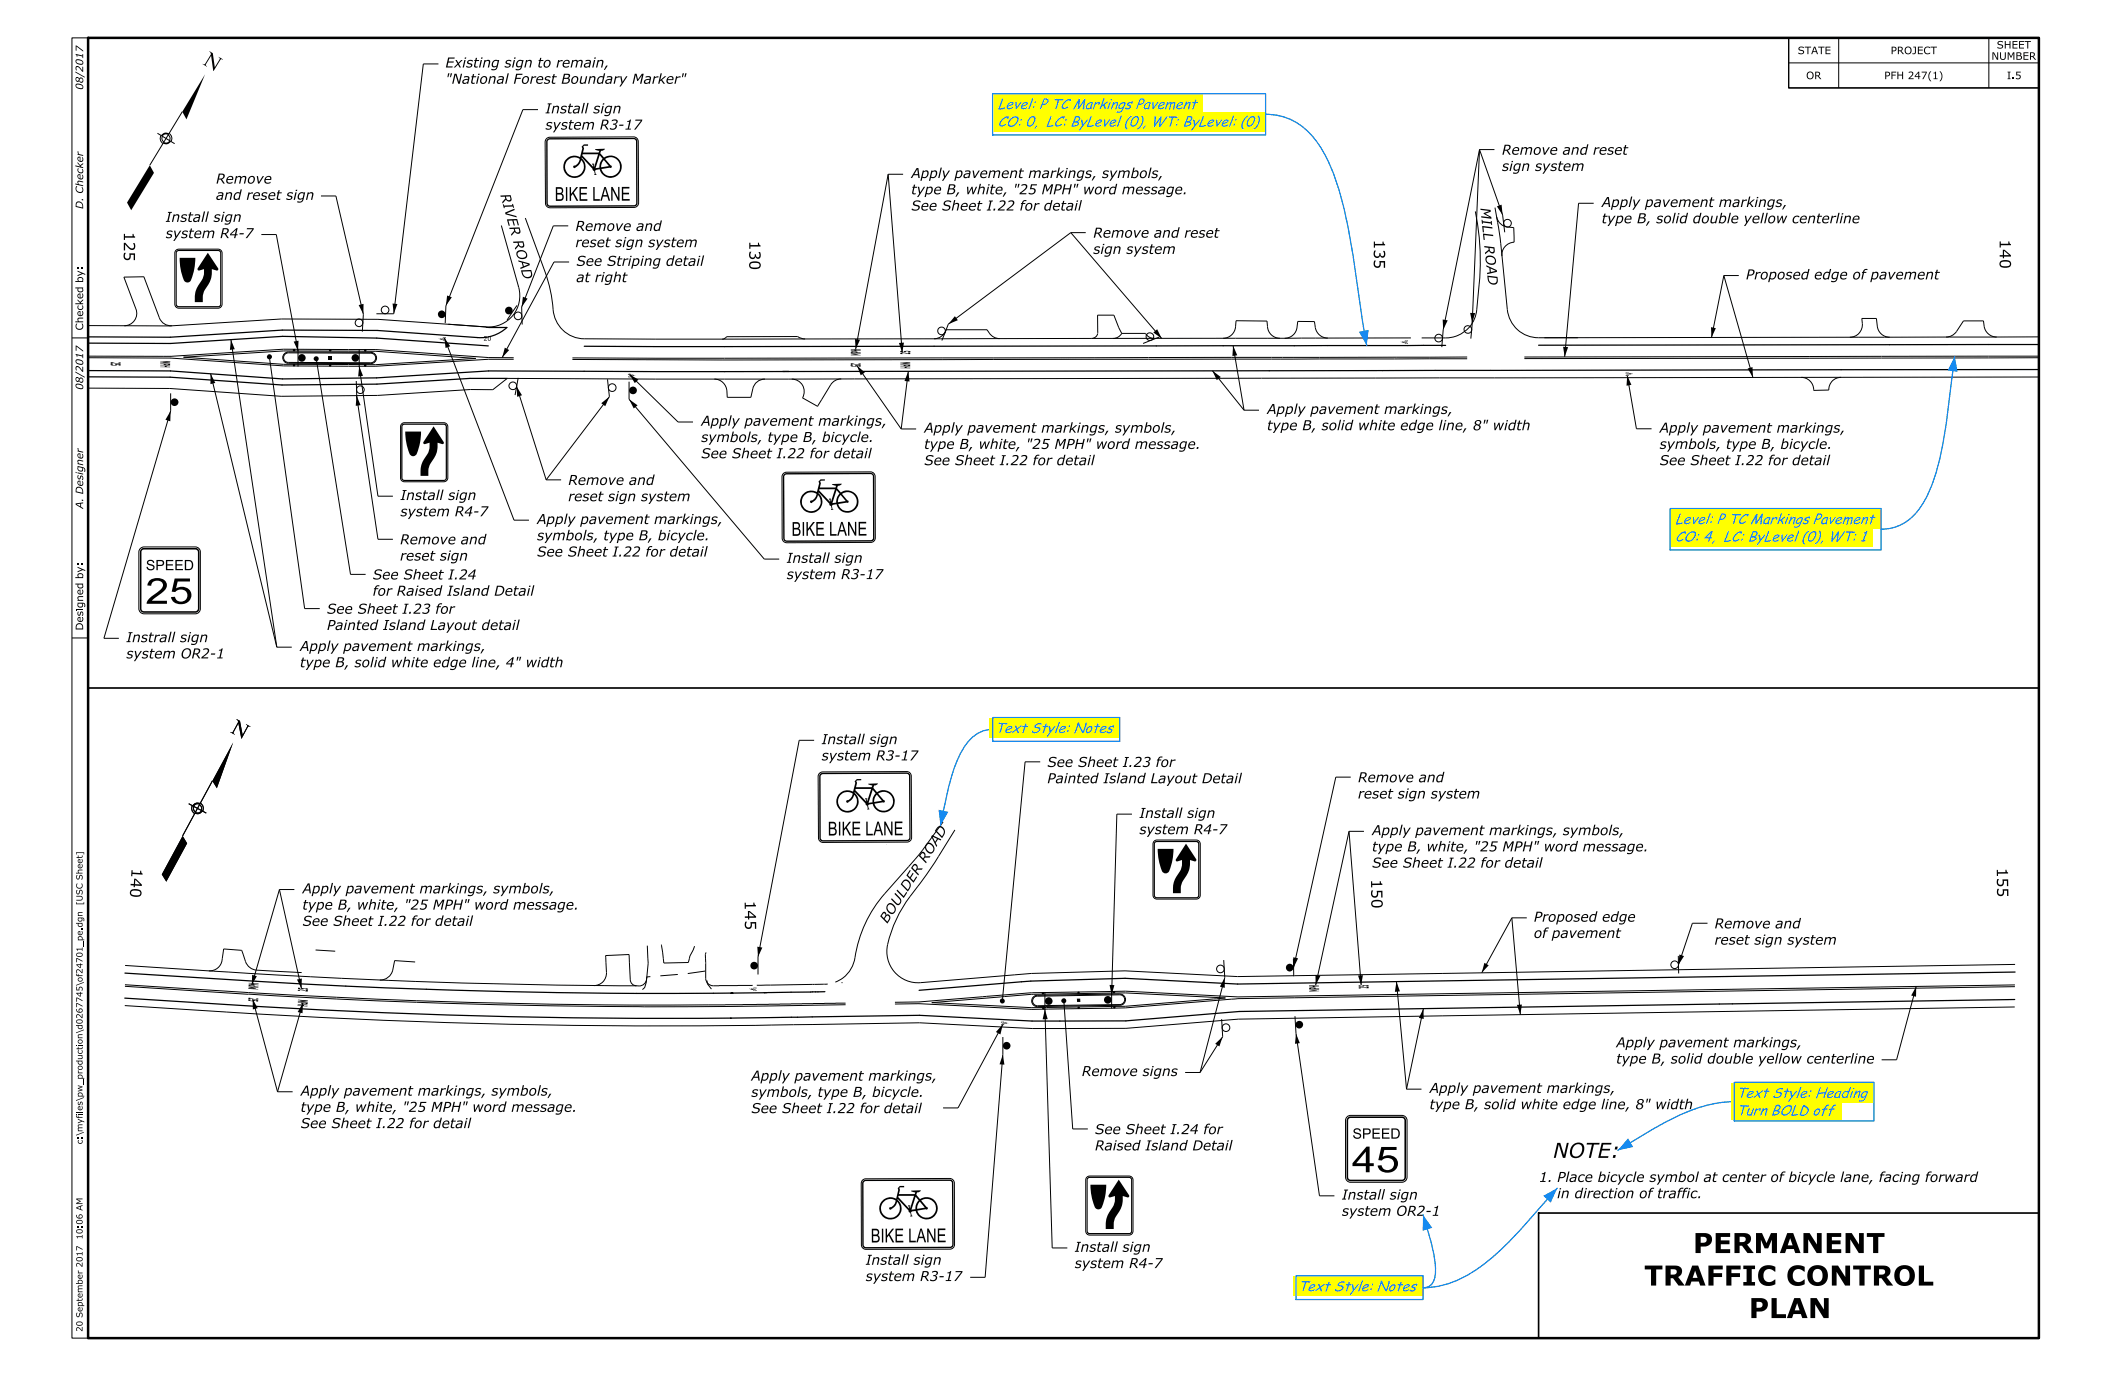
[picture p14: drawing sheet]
<svg xmlns="http://www.w3.org/2000/svg" width="432mm" height="279mm" viewBox="0 0 432 279" stroke-linecap="round" stroke-linejoin="round" font-family="sans-serif">
<defs><g id="words">
<g font-size="5.2">
<text x="29.5" y="122.6">25</text>
<text x="274.5" y="238">45</text>
</g>
<g font-size="4.1">
<text x="343.7" y="254.4">PERMANENT</text>
<text x="333.8" y="261">TRAFFIC CONTROL</text>
<text x="355" y="267.6">PLAN</text>
</g>
<g font-size="3">
<text x="41" y="13" transform="rotate(31 41 13)">N</text>
<text x="46.6" y="148.6" transform="rotate(28 46.6 148.6)">N</text>
<text x="315.3" y="235.1">NOTE:</text>
</g>
<g font-size="2.8">
<text x="112.6" y="40.8">BIKE LANE</text>
<text x="160.7" y="108.8">BIKE LANE</text>
<text x="168.1" y="169.7">BIKE LANE</text>
<text x="176.8" y="252.3">BIKE LANE</text>
</g>
<g font-size="2.3">
<text x="25.1" y="47.1" transform="rotate(90 25.1 47.1)">125</text>
<text x="152.1" y="48.9" transform="rotate(90 152.1 48.9)">130</text>
<text x="278.9" y="48.6" transform="rotate(90 278.9 48.6)">135</text>
<text x="405.9" y="48.6" transform="rotate(90 405.9 48.6)">140</text>
<text x="26.7" y="176.3" transform="rotate(94 26.7 176.3)">1 4 0</text>
<text x="278.3" y="178.5" transform="rotate(89 278.3 178.5)">1 5 0</text>
<text x="405.4" y="176.2" transform="rotate(89 405.4 176.2)">1</text>
<text x="405.4" y="178.2" transform="rotate(89 405.4 178.2)">5 5</text>
<text x="151.2" y="182.9" transform="rotate(89 151.2 182.9)">1 4 5</text>
</g>
<g font-size="2.1">
<text x="29.6" y="115.8">SPEED</text>
<text x="274.6" y="231.2">SPEED</text>
</g>
<g font-size="2">
<text x="90.4" y="17">&quot;National Forest Boundary Marker&quot;</text>
<text x="90.4" y="13.7">Existing sign to remain,</text>
<text x="110.7" y="23">Install sign</text>
<text x="110.7" y="26.3">system R3-17</text>
<text x="304.9" y="34.7">sign system</text>
<text x="304.9" y="31.4">Remove and reset</text>
<text x="43.9" y="40.6">and reset sign</text>
<text x="43.9" y="37.3">Remove</text>
<text x="101.6" y="39.6" transform="rotate(75 101.6 39.6)">R I V E R</text>
<text x="185" y="39.5">type B, white, &quot;25 MPH&quot; word message.</text>
<text x="185" y="36.2">Apply pavement markings, symbols,</text>
<text x="33.6" y="45.1">Install sign</text>
<text x="116.8" y="46.9">Remove and</text>
<text x="185" y="42.8">See Sheet I.22 for detail</text>
<text x="300.5" y="42.3" transform="rotate(84 300.5 42.3)">M I LL R O A D</text>
<text x="325.2" y="45.3">type B, solid double yellow centerline</text>
<text x="325.2" y="42">Apply pavement markings,</text>
<text x="33.6" y="48.4">system R4-7</text>
<text x="104.1" y="49" transform="rotate(75 104.1 49)">R O A D</text>
<text x="116.8" y="50.2">reset sign system</text>
<text x="117" y="54">See Striping detail</text>
<text x="221.9" y="51.6">sign system</text>
<text x="221.9" y="48.3">Remove and reset</text>
<text x="117" y="57.3">at right</text>
<text x="354.4" y="56.7">Proposed edge of pavement</text>
<text x="142.3" y="89.8">symbols, type B, bicycle.</text>
<text x="142.3" y="86.5">Apply pavement markings,</text>
<text x="187.6" y="87.9">Apply pavement markings, symbols,</text>
<text x="257.2" y="87.4">type B, solid white edge line, 8&quot; width</text>
<text x="257.2" y="84.1">Apply pavement markings,</text>
<text x="336.9" y="87.9">Apply pavement markings,</text>
<text x="142.3" y="93.1">See Sheet I.22 for detail</text>
<text x="187.6" y="94.5">See Sheet I.22 for detail</text>
<text x="187.6" y="91.2">type B, white, &quot;25 MPH&quot; word message.</text>
<text x="336.9" y="94.5">See Sheet I.22 for detail</text>
<text x="336.9" y="91.2">symbols, type B, bicycle.</text>
<text x="81.3" y="101.5">Install sign</text>
<text x="115.4" y="101.8">reset sign system</text>
<text x="115.4" y="98.5">Remove and</text>
<text x="81.3" y="104.8">system R4-7</text>
<text x="109" y="106.4">Apply pavement markings,</text>
<text x="81.2" y="113.8">reset sign</text>
<text x="81.2" y="110.5">Remove and</text>
<text x="109" y="113">See Sheet I.22 for detail</text>
<text x="109" y="109.7">symbols, type B, bicycle.</text>
<text x="75.7" y="117.7">See Sheet I.24</text>
<text x="159.7" y="117.6">system R3-17</text>
<text x="159.7" y="114.3">Install sign</text>
<text x="66.4" y="124.6">See Sheet I.23 for</text>
<text x="75.7" y="121">for Raised Island Detail</text>
<text x="25.6" y="130.4">Instrall sign</text>
<text x="66.4" y="127.9">Painted Island Layout detail</text>
<text x="25.6" y="133.7">system OR2-1</text>
<text x="60.9" y="135.5">type B, solid white edge line, 4&quot; width</text>
<text x="60.9" y="132.2">Apply pavement markings,</text>
<text x="166.8" y="154.4">system R3-17</text>
<text x="166.8" y="151.1">Install sign</text>
<text x="212.6" y="155.7">See Sheet I.23 for</text>
<text x="212.6" y="159">Painted Island Layout Detail</text>
<text x="275.7" y="158.8">Remove and</text>
<text x="231.3" y="166.1">Install sign</text>
<text x="275.7" y="162.1">reset sign system</text>
<text x="231.3" y="169.4">system R4-7</text>
<text x="278.5" y="172.9">type B, white, &quot;25 MPH&quot; word message.</text>
<text x="278.5" y="169.6">Apply pavement markings, symbols,</text>
<text x="187.9" y="175.4" transform="rotate(-57 187.9 175.4)">R O A D</text>
<text x="278.5" y="176.2">See Sheet I.22 for detail</text>
<text x="61.4" y="184.7">type B, white, &quot;25 MPH&quot; word message.</text>
<text x="61.4" y="181.4">Apply pavement markings, symbols,</text>
<text x="61.4" y="188">See Sheet I.22 for detail</text>
<text x="180.1" y="187.6" transform="rotate(-57 180.1 187.6)">B O U LD E R</text>
<text x="311.4" y="190.5">of pavement</text>
<text x="311.4" y="187.2">Proposed edge</text>
<text x="348.1" y="191.8">reset sign system</text>
<text x="348.1" y="188.5">Remove and</text>
<text x="328.1" y="216">type B, solid double yellow centerline</text>
<text x="328.1" y="212.7">Apply pavement markings,</text>
<text x="152.5" y="219.4">Apply pavement markings,</text>
<text x="219.6" y="218.5">Remove signs</text>
<text x="290.2" y="221.9">Apply pavement markings,</text>
<text x="61" y="225.8">type B, white, &quot;25 MPH&quot; word message.</text>
<text x="61" y="222.5">Apply pavement markings, symbols,</text>
<text x="152.5" y="226">See Sheet I.22 for detail</text>
<text x="152.5" y="222.7">symbols, type B, bicycle.</text>
<text x="290.2" y="225.2">type B, solid white edge line, 8&quot; width</text>
<text x="61" y="229.1">See Sheet I.22 for detail</text>
<text x="222.3" y="233.6">Raised Island Detail</text>
<text x="222.3" y="230.3">See Sheet I.24 for</text>
<text x="312.4" y="240">1.Place bicycle symbol at center of bicycle lane, facing forward</text>
<text x="272.4" y="243.6">Install sign</text>
<text x="316.1" y="243.3">in direction of traffic.</text>
<text x="272.4" y="246.9">system OR2-1</text>
<text x="175.7" y="256.8">Install sign</text>
<text x="218.2" y="257.5">system R4-7</text>
<text x="218.2" y="254.2">Install sign</text>
<text x="175.7" y="260.1">system R3-17</text>
</g>
<g font-size="2" fill="#007fff">
<text x="202.5" y="22.1">Level: P TC Markings Pavement</text>
<text x="202.5" y="25.7">CO: 0,</text>
<text x="212.2" y="25.7">LC: ByLevel (0), WT: ByLevel: (0)</text>
<text x="340" y="106.4">Level: P TC Markings Pavement</text>
<text x="340" y="110">CO: 4,</text>
<text x="349.7" y="110">LC: ByLevel (0), WT: 1</text>
<text x="201.9" y="148.8">Text Style: Notes</text>
<text x="352.4" y="226.5">Turn BOLD off</text>
<text x="352.4" y="222.9">Text Style: Heading</text>
<text x="263.4" y="262.2">Text Style: Notes</text>
</g>
<g font-size="1.5">
<text x="364.9" y="11">STATE</text>
<text x="383.8" y="11">PROJECT</text>
<text x="405.3" y="9.9">SHEET</text>
<text x="366.7" y="16.1">OR</text>
<text x="382.2" y="16.1">PFH 247(1)</text>
<text x="404.3" y="12.1">NUMBER</text>
<text x="407.4" y="16.1">I.5</text>
<text x="16.9" y="18.2" transform="rotate(-90 16.9 18.2)">08/2017</text>
<text x="16.9" y="42.4" transform="rotate(-90 16.9 42.4)">D.Checker</text>
<text x="16.9" y="67.1" transform="rotate(-90 16.9 67.1)">Checked by:</text>
<text x="16.9" y="79.2" transform="rotate(-90 16.9 79.2)">08/2017</text>
<text x="16.9" y="95.9" transform="rotate(-90 16.9 95.9)">gner</text>
<text x="16.9" y="103.3" transform="rotate(-90 16.9 103.3)">A.Desi</text>
<text x="16.9" y="123.5" transform="rotate(-90 16.9 123.5)">gned by:</text>
<text x="16.9" y="128" transform="rotate(-90 16.9 128)">Desi</text>
</g>
<g font-size="1.3">
<text x="16.8" y="183.8" transform="rotate(-90 16.8 183.8)">[USC Sheet</text>
<text x="16.8" y="188.3" transform="rotate(-90 16.8 188.3)">dgn</text>
<text x="16.8" y="197.7" transform="rotate(-90 16.8 197.7)">24701_pe.</text>
<text x="16.8" y="212.5" transform="rotate(-90 16.8 212.5)">i</text>
<text x="16.8" y="226.5" transform="rotate(-90 16.8 226.5)">ies\pw_producton\d0267745\of</text>
<text x="16.8" y="232.4" transform="rotate(-90 16.8 232.4)">c:\m yfl</text>
<text x="16.8" y="251.7" transform="rotate(-90 16.8 251.7)">10:06 AM</text>
<text x="16.8" y="263.6" transform="rotate(-90 16.8 263.6)">em ber2017</text>
<text x="16.8" y="270.4" transform="rotate(-90 16.8 270.4)">20 Sept</text>
</g>
<text font-size=".9" x="98.1" y="69.2">20</text>
</g></defs>
<g fill="none" stroke="#000" stroke-width=".2">
<path d="M17.9 7.7h345.2v10.2h50.8v253.8h-396zM101.8 45.8l3.5 12.5a6.4 6.4 0 0 1-6.6 8.1l-22-1.6h-19.6l-22.6 1.4-16.6-.1M105.2 58.1v.1M106.6 44.3l4.1 10.9a31.1 31.1 0 0 1 1.7 8.4 6.4 6.4 0 0 0 6.2 5.2l28.4 .1M299.5 42.9a49.7 49.7 0 0 1 .8 14.8l-.5 5.2a6.3 6.3 0 0 1-6.3 5.7h-4.9M303.8 44.1a2.52 2.52 0 0 0 2.4 2l1.1 .1 .1 3a2.6 2.6 0 0 0-2.5 2.8M304 45.2l.6 3.6 1.4 14.1a6.4 6.4 0 0 0 6.3 5.7h8M14.6 68.6h3.3M17.9 72.3l16.8 .1M17.9 72.6l16.8 .1M25.2 66.1a2.53 2.53 0 0 0 2.4-3.4l-2.4-6.4 4-.1 3.1 8.3a2.5 2.5 0 0 0 2.6 1.6M34.7 72.4l22.8-1.5 18.8 .1 22.9 1.6"/>
<path d="M34.7 72.7l22.8 1.6 13.2 .1h5.6l22.8-1.4h5.2M37.3 72.5l20.2-1.2h13.2h5.6l20.3 1.5-20.3 1.2h-18.8zM57.9 71.9l.7-.3 16.7 .1a.97 .97 0 0 1 1 1 .97 .97 0 0 1-1 1l-16.8-.1a.97 .97 0 0 1-.9-.6 .97 .97 0 0 1 .3-1.1zM59.7 70.9v.4M59.7 74v.3M67 74v.3M67.1 70.9l-.1 .4M74.2 71v.3M74.2 74v.4M75.5 71.5h-16.9a1.15 1.15 0 0 0-1.2 1.1 1.15 1.15 0 0 0 1.1 1.2h16.8a1.15 1.15 0 0 0 1.1-1.1 1.15 1.15 0 0 0-1.1-1.2M99.1 72.6h5.2M147 68.9h.1"/>
<path d="M147.1 77l-44.1-.2-3 2.3h-4.5l-18.8 1.2-19.6 .2-22.6-1.6-16.6-.1M147.1 77h.1M155.3 77a2.5 2.5 0 0 0-2.5 2l-.4 1.7h-4.8a3.1 3.1 0 0 0-1.5-3.5l-1.1-.2M163.4 68.8l-.7-.1-.8-.4-14.4 .1-.4 .3-.5 .2M170.8 76.9a2.53 2.53 0 0 0-2.2 1.2l-2.6 4.4-3.1-1.7a2.52 2.52 0 0 0-2.2-3.8M198.8 64.7h.1M203 68.8a2.88 2.88 0 0 1-2.6-1.8h-8.3a2.53 2.53 0 0 1-2.5 1.8M222.8 67.6v-3.6h3.3l1.6 3.7M222.8 67.7a1.25 1.25 0 0 1-1.2 1M227.7 67.7a1.99 1.99 0 0 1-1.7 1M227.7 67.7h4.9a2 2 0 0 0 1.7 1M248.3 68.7a2.53 2.53 0 0 0 2.5-2.3l.1-1.3 6.3 .1a3.4 3.4 0 0 0 1.1 3l1 .4 .5 .1"/>
<path d="M269.6 68.7a2.63 2.63 0 0 1-2.7-2.7l-.1-.7h-3.3a3.4 3.4 0 0 1-1.2 2.9l-.9 .4-.6 .1M286.4 68.6l-139.4 .3M297.9 72.8l-151.1 .3-30.6-.1M297.9 72.5l-181.7 .2M373.8 76.6a2.47 2.47 0 0 0-2.5 2.6l-3.1 .1a2.54 2.54 0 0 0-2.5-2.7M375.5 68.5a2.55 2.55 0 0 0 2.6-2.8l-.1-1h2.9a3.7 3.7 0 0 0 1.2 3.3l1 .4 .5 .1M405.3 68.4a2.58 2.58 0 0 1-2.5-2.1l-.1-1.1h-4.1l-1.4 2.1a2.59 2.59 0 0 1-2.1 1.1M413.9 68.4l-100.4 .2M413.9 72.3l-104.4 .2M413.9 72.6l-104.4 .2M413.9 76.6l-266.8 .4M14.6 129.5h3.3"/>
<path d="M191.5 166.9l-5.1 6.8-6.8 7.7a25.9 25.9 0 0 0-6.2 13.7 6.2 6.2 0 0 1-3.8 4.3M193.9 168.5l-4.6 7.3-3 4.2M193.9 168.5h.1M25.4 200l38.8 2.3 20.4 .9 13.1 .4 30.6 .5 18.8-.1 24.6-.3M42.4 197.1a2.54 2.54 0 0 0 2.7-2.4l.3-2 3.7 .3 .6 1.7a2.89 2.89 0 0 0 3.3 2.3l8.2 .5M64.1 192.9l4 .2M84.3 195.3l-4.2-.2a3.8 3.8 0 0 1-1.8 3.7l-1.2 .2M131.4 192a22 22 0 0 1-.2 7.2 2.2 2.2 0 0 1-2.5 1l-24.3-.3-25.4-.8-24.9-1.2-28.7-1.9M134.3 191.8l.5 3.7 4.9-.1 .4-1.3 .9-2M143.3 193.4l-.1 .4 .1 4.8a1.84 1.84 0 0 0 2 1.6l7.5-.1M168 199.8l-14.4 .3M170.8 199.5h.1"/>
<path d="M184.7 182a23.4 23.4 0 0 0-4.7 11.3 6.4 6.4 0 0 0 6.9 6.2l22.5-1.8 19-.6 22.8 1.2 157.9-2.5M409 200l-157.7 2.4-22.8-1.1-19.1 .3-22.8 1.8M25.3 204.2l20.6 1.3a1428.3 1428.3 0 0 0 119 2.5l21.8-.3 22.8 1.1h19.1l22.8-1.9 157.6-2.4M25.4 200.3l25 1.6M50.4 201.9l29.1 1.4 29.1 .9 26.2 .2 36.9-.4M120.5 200.1a2.54 2.54 0 0 0 2.6-2.7l-.2-3.4 4.8-.2 .3 5.2a1.25 1.25 0 0 0 1.2 1.2M186.6 203.8l-4.9 .1M186.6 203.4l-4.9 .1M189.2 203.6l20.2-1.7a340.4 340.4 0 0 1 39.4 .7l-2.5 .2a320 320 0 0 1-36.8 1.8zM209.8 202.5l.3-.3 .5-.1 16.7-.2a1.13 1.13 0 0 1 1.2 1.1 1.13 1.13 0 0 1-1.1 1.1l-16.8 .3a1.15 1.15 0 0 1-1.1-.7 1.15 1.15 0 0 1 .3-1.2zM210 202.5l.6-.2 16.7-.3a.99 .99 0 0 1 1 1 .99 .99 0 0 1-.9 1l-16.8 .2a.98 .98 0 0 1-.9-.6 .98 .98 0 0 1 .3-1.1zM409 200.3l-157.7 2.5-22.8 1.8-2.9 .1-16.1 .3-22.9-1.2"/>
</g>
<g fill="#000">
<path d="M66.7 72.3h.7v.7h-.7z"/>
<path d="M15.3 14.5l1.9 1.1v.2l-1.9-1.1z" fill-rule="evenodd"/>
<path d="M15.8 36.8l.3-.1 .8 .2v.2l-.8-.2a.28 .28 0 0 0-.2 .2 .28 .28 0 0 0 .1 .3l.9 .2v.2l-1.6-.3v-.2l.6 .1-.2-.3z" fill-rule="evenodd"/>
<path d="M15.7 32.9l.6 .6 .6-.4v.2l-.5 .4 .5 .3v.1l-1.6-.3v-.2l1 .2-.6-.6z" fill-rule="evenodd"/>
<path d="M15.9 56.4l-.2 .3 .2 .4h-.6v.2h1.6v-.4a.61 .61 0 0 0-.3-.6 .61 .61 0 0 0-.7 .1zM16 56.5a.44 .44 0 0 1 .6 0 .44 .44 0 0 1 .1 .6h-.7l-.1-.4z" fill-rule="evenodd"/>
<path d="M15.3 58.4v.2h.5a.56 .56 0 0 0 .4 .8 .56 .56 0 0 0 .6-.8l.1-.2zM15.9 58.6h.7a.4 .4 0 0 1-.3 .6 .4 .4 0 0 1-.4-.6z" fill-rule="evenodd"/>
<path d="M15.3 75.4l1.9 1.1v.2l-1.9-1.1z" fill-rule="evenodd"/>
<path d="M15.8 64.6l1.1-.1v.2h-.9l-.1 .2 .1 .4h.9v.1h-1.6v-.1h.6l-.2-.4z" fill-rule="evenodd"/>
<path d="M15.7 60.8l.6 .5 .6-.6v.3l-.5 .5 .5 .1v.2h-1.6v-.2h1l-.6-.6z" fill-rule="evenodd"/>
<path d="M22.5 73.6l1.2 .2 .4-.1-.1-.1 .5 .1-.6 .2-1-.2v.2h-.4z" fill-rule="evenodd"/>
<path d="M22.5 74l.5-.1-.2 .2 .3 .1 .3-.1v-.2h1.1v.3l-.7-.2a1.2 1.2 0 0 1-1.4 0z" fill-rule="evenodd"/>
<path d="M32.6 73.3h2v.1l-1.1 .1 1 .1v.1h-2v-.1h1.4h-.9l.9-.2z" fill-rule="evenodd"/>
<path d="M32.5 74.2h2v.1h-.7v.2h.7v.1l-2-.1h.9v-.2z" fill-rule="evenodd"/>
<path d="M32.5 73.8h2a.29 .29 0 0 1-.1 .3 .29 .29 0 0 1-.3 0l-1.6-.2zM33.6 73.9l.6 .1z" fill-rule="evenodd"/>
<path d="M59.5 74l.3-.1 .1 .4-.4 .1z" fill-rule="evenodd"/>
<path d="M66.9 73.9h.3l.1 .2-.2 .3h-.2l-.1-.2z" fill-rule="evenodd"/>
<path d="M73.9 71l.4-.1 .1 .4-.4 .1z" fill-rule="evenodd"/>
<path d="M89 68.8h.2z" fill-rule="evenodd"/>
<path d="M89.2 68.9l.4-.2-.1 .1h.8l-.6 .2z" fill-rule="evenodd"/>
<path d="M90 69l-.1 .1 .3 .1 .3-.1zM90.1 69l.3 .1h-.3z" fill-rule="evenodd"/>
<path d="M90 68.5l-.1 .1 .3 .1 .3-.1zM90.1 68.5l.3 .1-.3 .1z" fill-rule="evenodd"/>
<path d="M127.6 75.9l-.1 .1a.43 .43 0 0 0 .6 0zM127.6 76h.4l-.3 .1z" fill-rule="evenodd"/>
<path d="M127.6 76.4v.2l.2 .1 .3-.2zM127.7 76.4l.3 .1-.3 .1z" fill-rule="evenodd"/>
<path d="M127.7 76.3l.6-.2 .5 .1-.4 .2 .2-.2z" fill-rule="evenodd"/>
<path d="M128.8 76.2h.2z" fill-rule="evenodd"/>
<path d="M172.7 73.8l1.4 .2 .3-.1-.2-.1h.5a.84 .84 0 0 1-1.1 .2l-.5-.1v.2h-.4z" fill-rule="evenodd"/>
<path d="M172.8 71.4l.8-.1 .5 .2h.6v.1h-2zM173.1 71.5h.6z" fill-rule="evenodd"/>
<path d="M172.7 74.2h.5l-.1 .1 .3 .1 .2-.1v-.1h1.1v.2h-.4v-.1h-.3a1.5 1.5 0 0 1-1.3-.1z" fill-rule="evenodd"/>
<path d="M172.7 71.8h2v.1l-1.3-.1 .9 .1-.9 .1 1.3 .1h-2v-.1l1-.1h-1z" fill-rule="evenodd"/>
<path d="M172.7 70.9h2v.1h-.9v.2h.9v.1h-2v-.1h.8v-.2h-.8z" fill-rule="evenodd"/>
<path d="M182.8 73.6h2v.1h-1l1 .1v.1h-2v-.1h1.3h-.9l.9-.2z" fill-rule="evenodd"/>
<path d="M182.8 74.4h2v.1h-.8v.2h.8v.1h-2l.9-.1v-.2z" fill-rule="evenodd"/>
<path d="M182.8 71.3l.7 .1a1.25 1.25 0 0 1 1.3 .1h-.5l.1-.1-.4-.1-.1 .1v.1h-1.1z" fill-rule="evenodd"/>
<path d="M182.8 74h2a.33 .33 0 0 1-.5 .4l-1.5-.2zM183.8 74.2h.6z" fill-rule="evenodd"/>
<path d="M182.8 71.7l.7-.1 .9 .2v-.2h.4v.3l-1.1-.2h-.5l.1 .2h-.4z" fill-rule="evenodd"/>
<path d="M284.4 69.4h.1z" fill-rule="evenodd"/>
<path d="M284.5 69.5l.4-.2h.1l-.2 .1 .8 .1-.6 .1z" fill-rule="evenodd"/>
<path d="M285.3 69.6l-.1 .1 .3 .2 .3-.2zM285.3 69.7h.4z" fill-rule="evenodd"/>
<path d="M285.3 69.1l-.1 .1 .3 .2 .3-.2zM285.3 69.2h.4z" fill-rule="evenodd"/>
<path d="M330.1 75.6v.3h.2l.3-.2zM330.1 75.7h.4z" fill-rule="evenodd"/>
<path d="M330.1 76.1l-.1 .1 .2 .2 .5-.2zM330.2 76.2h.4z" fill-rule="evenodd"/>
<path d="M330.2 76l.6-.2h.5l-.4 .3 .2-.1z" fill-rule="evenodd"/>
<path d="M331.3 75.9h.2z" fill-rule="evenodd"/>
<path d="M15.9 116.5l-.2 .3 .2 .4h-.6v.2h1.6v-.4a.61 .61 0 0 0-.3-.6 .61 .61 0 0 0-.7 .1zM16 116.6a.44 .44 0 0 1 .6 0 .44 .44 0 0 1 .1 .6h-.7l-.1-.3z" fill-rule="evenodd"/>
<path d="M15.3 118.5v.2h.5a.56 .56 0 0 0 .4 .8 .56 .56 0 0 0 .6-.7l.1-.3zM15.9 118.7h.7a.4 .4 0 0 1-.3 .6 .4 .4 0 0 1-.4-.6z" fill-rule="evenodd"/>
<path d="M179.9 171.5h.1z" fill-rule="evenodd"/>
<path d="M50.5 199.6l2 .1v.1l-.9-.1v.2l.9 .1v.1l-2-.2v-.1h.7v-.1h-.7z" fill-rule="evenodd"/>
<path d="M50.4 202.6l1.2 .2h.5l-.2-.1 .6 .1-.5 .2-1.2-.3v.2h-.4z" fill-rule="evenodd"/>
<path d="M50.4 203h.5l-.1 .1 .2 .1h.3v-.2l1.1 .1v.3l-.7-.2a1.22 1.22 0 0 1-1.3-.2z" fill-rule="evenodd"/>
<path d="M50.5 200.1h1l1 .3-2.1-.1zM50.8 200.1l.6 .2-.1-.2z" fill-rule="evenodd"/>
<path d="M50.4 200.4l2.1 .1v.1l-1.4-.1 .9 .2h-.9l1.3 .2-2-.1v-.1h1l-1-.2z" fill-rule="evenodd"/>
<path d="M60.4 203.9l2 .1v.1l-.7-.1v.2l.7 .1v.1l-2-.2v-.1l.9 .1v-.2h-.9z" fill-rule="evenodd"/>
<path d="M60.5 203l2 .1-1 .2 1 .1v.2l-2-.2v-.1l1.3 .1-.8-.2h.8l-1.3-.1z" fill-rule="evenodd"/>
<path d="M60.5 203.5l2 .1a.33 .33 0 0 1-.2 .3 .33 .33 0 0 1-.3 0l-.7-.1-.2-.2h-.6zM61.5 203.7l.2 .1h.4z" fill-rule="evenodd"/>
<path d="M60.5 200.6l.7 .2a1.21 1.21 0 0 1 1.3 .1h-.5l.2-.1-.2-.1h-.4v.2l-1.1-.1z" fill-rule="evenodd"/>
<path d="M60.4 201l.7-.1 1 .3v-.2h.4v.3l-1.4-.3-.3 .1 .2 .1h-.4z" fill-rule="evenodd"/>
<path d="M152.1 200.8h.2z" fill-rule="evenodd"/>
<path d="M152.3 200.9l.4-.2-.2 .1 .9 .1-.6 .1z" fill-rule="evenodd"/>
<path d="M152.9 201.1l.3 .1 .4-.1-.3-.1zM153.1 201.1h.4z" fill-rule="evenodd"/>
<path d="M153 200.6l.3 .1 .3-.1-.3-.1zM153.1 200.6h.4l-.3 .1z" fill-rule="evenodd"/>
<path d="M203.3 207.5v.2l.5-.2zM203.3 207.5h.4l-.2 .1z" fill-rule="evenodd"/>
<path d="M203.3 208v.2l.6-.2zM203.4 208h.3l-.1 .1z" fill-rule="evenodd"/>
<path d="M203.4 207.8l.6-.2 .5 .1-.3 .2 .1-.1z" fill-rule="evenodd"/>
<path d="M204.5 207.8h.2z" fill-rule="evenodd"/>
<path d="M218.6 202.8h.7v.6h-.6z" fill-rule="evenodd"/>
<circle cx="59.7" cy="71.1" r=".26"/>
<circle cx="67" cy="71.1" r=".26"/>
<circle cx="74.1" cy="74.2" r=".26"/>
<circle cx="211.8" cy="201.7" r=".26"/>
<circle cx="211.8" cy="204.8" r=".25"/>
<circle cx="219" cy="201.6" r=".25"/>
<circle cx="219" cy="204.6" r=".26"/>
<circle cx="226.1" cy="201.5" r=".26"/>
<circle cx="226.3" cy="204.5" r=".26"/>
</g>
<path d="M17.9 76.5l16.6 .1 22.8 1.6 19.2-.2 18.9-1.2h7.6M17.9 69.7h16.7l22.8-1.4 19.1 .4 22.6 1.5M98.7 66.5h4.2a7.9 7.9 0 0 1-6 2l-20.3-1.4-19.3-.1-22.7 1.5-16.7-.1M158.9 75.4h1.2M293.5 70.1l-174.9 .2M413.9 70l-101.6 .1M413.9 75l-266.8 .5-47.9-.2-22.8 1.4-19.1 .2-22.7-1.6-16.7-.1M25.4 197.6l42 2.5 29.8 1.1 32 .5h16.2l22.1-.3M409.1 197.4l-157.9 2.4-22.8-1.2-19.1 .6-22.7 1.9M25.3 202.7l20.7 1.3a1417.3 1417.3 0 0 0 118.9 2.5l21.8-.3 22.8 1.1h19.1l23-1.9 157.4-2.4" fill="none" stroke="#000" stroke-width=".25"/>
<path d="M130.4 200.9l.5-.4 .3-1 .1-1.1 8-.7 3.9-.5 .4 2.6 .8 1" fill="none" stroke="#000" stroke-width=".2" stroke-dasharray="3.6 2" stroke-linecap="butt"/>
<path d="M17.9 139.7h396" fill="none" stroke="#000" stroke-width=".34"/>
<path d="M256.9 23.2a12.6 12.6 0 0 1 11.1 6.6 45.3 45.3 0 0 1 5.5 15.6l1 5.1 3 19.7" fill="none" stroke="#007fff" stroke-width=".25"/>
<path d="M275.9 67.4l1.9-.4-.3 3.2z" fill="#007fff"/>
<path d="M201.5 148.1a7.2 7.2 0 0 0-6.2 4.3 46.6 46.6 0 0 0-4.1 13.8l-.3 1.4" fill="none" stroke="#007fff" stroke-width=".25"/>
<path d="M190.5 164.4l2 .5-1.6 2.7z" fill="#007fff"/>
<path d="M200.9 145.8h26.3v4h-26.3z" fill="#ff0"/>
<g fill="#007fff">
<path d="M215 146.6l.2 .1-.8 2-.2 .2z" fill-rule="evenodd"/>
<path d="M218.8 146.8l.2-.1 .9 1.8 .4-1.3a.24 .24 0 0 1 0-.3 .24 .24 0 0 1 .3-.1l-.4 1.4a.42 .42 0 0 1-.5 .6l-.8-1.6-.5 1.6-.3 .1z" fill-rule="evenodd"/>
</g>
<path d="M201.5 145.7h25.8v4.8h-25.8z" fill="none" stroke="#007fff" stroke-width=".25"/>
<g fill="none" stroke="#000" stroke-width=".2">
<path d="M89 13h-3.1l-6 50.7h-3.5M32 27.1l3.5 2.1M32.7 27.5a1.2 1.2 0 0 0 .4 1.6M33 27.7a.82 .82 0 0 0 .3 1.1M34.1 27.4a.81 .81 0 0 1 .3 1.1M34.3 27.1a1.17 1.17 0 0 1 .4 1.6M37 22.7l-6.6 10.8M65.2 39.8h3l5.6 24-.2 3.5M109.2 22.3h-3l-15.7 39.8-.1 3.5M110.9 28.1l.7-.2 17.1-.1a.94 .94 0 0 1 .9 1v12.4a.94 .94 0 0 1-.9 .9l-17 .1a.93 .93 0 0 1-1-.9v-12.5zM180.3 35.4l-6.6 35.5M180.3 35.4l2.9 36.2"/>
<path d="M180.3 35.4h3M300.4 30.4l-7.4 36.6-.3 3.5M300.4 30.4h3M300.4 30.4l4.6 13.3 .5 3.5M300.4 30.4l-1.5 35.2M35.7 50.8l.6-.2h8a.79 .79 0 0 1 .8 .8v10.4a.82 .82 0 0 1-.8 .8h-8a.82 .82 0 0 1-.8-.8v-10.4zM53.1 47.6h3l4.4 23.7M115.4 45.9h-3.1l-6.4 16.4 .1 3.6M115.5 53.2h-3l-10.5 19.4M217.4 47.2h3M217.4 47.2l18.4 21.5M217.4 47.2l-24.9 18.6-1.3 3.3"/>
<path d="M323.5 41.3h-3l-2.9 31.2M350 56h3M350 56l5.8 20.6M350 56l-2.5 12.5M34.6 79.9v3.5l-13.5 46.2h3M42.8 75.9l13.4 55.5M46.9 69l9.3 62.4M54.7 72.5l7.1 51.1h3.1M60.5 70.9v3.5M64.2 72.8l7 43.8h3M72.3 77.4l.1 3.5M72.9 70.9v3.6"/>
<path d="M72.9 74.4l3.8 26.4h3.1M90.2 68.6l14.2 37h3M104.9 78.5l6 18.9M105 62l-2.1 3M105.2 76.7l-.6 3.5M123.3 77l.4 3.5-12.8 16.9M127.7 77.5v3.6l27.5 32.4h3M127.8 76l9.9 9.7h3M174 74.3l9 12.8M184.4 75.4l-1.4 11.7M235.4 68.4l-3.3 1.3M246.1 75.3l6.5 8"/>
<path d="M250.3 70.2l2.3 13.1M298.9 65.2l-.3 3.6M330.3 76.2l1.9 10.9h3.1M72.4 80.3l4.3 29.2h3.1M81.5 86.1l.6-.3h8a.82 .82 0 0 1 .8 .8v10.4a.81 .81 0 0 1-.8 .8h-8a.78 .78 0 0 1-.8-.8v-10.4zM110.9 97.4h3M159 96.2l.7-.3 17-.1a.93 .93 0 0 1 1 .9v12.5a.91 .91 0 0 1-.9 .9l-17.1 .1a.94 .94 0 0 1-.9-.9v-12.5zM183 87.1h3M252.6 83.3h3M28.4 111.5l.8-.4h10.5a1.02 1.02 0 0 1 1 1v11.5a1.04 1.04 0 0 1-1 1h-10.5a1.06 1.06 0 0 1-1-1v-11.5zM56.2 131.4h3M165.3 150.3h-3.1l-8.3 44v3.6"/>
<path d="M166.4 157l.6-.3h17.1a.91 .91 0 0 1 .9 .9l.1 12.5a.94 .94 0 0 1-1 .9l-17 .1a.93 .93 0 0 1-.9-1l-.1-12.4zM211.2 154.7h-3.1l-4.6 48.5M274.2 157.8h-3l-8.6 38.7M229.8 165.3h-3.1l-1 36.7M234.3 170.8l.5-.2h8.1a.8 .8 0 0 1 .8 .8v10.4a.79 .79 0 0 1-.8 .8h-8.1a.78 .78 0 0 1-.7-.8v-10.4zM273.9 168.8l-6.8 31.3M273.9 168.8l2.4 31.3M273.9 168.8h3M56.7 180.6l-5.6 19.4M56.7 180.6h3.1M56.7 180.6l4.5 20.2M248.4 194.9l.2 3.6-5 19.3"/>
<path d="M262.6 194.7v3.5M283.5 199.3l2 21.9M306.9 186.4h3.1M306.9 186.4l-6.1 11.1M306.9 186.4l1.7 19.6M340.7 194.1l.1 3.6M346.6 187.5h-3l-2.9 8.4M51.3 202.9l5 18.8M61.5 203.7l-5.2 18M203.6 210.6v3.5l-3.6 45.3h-3M203.6 208l-9.1 17h-3M212.1 201.5v3.6"/>
<path d="M212.1 204.9l1.5 48.5h3.1M216 203.2l1.8 26h3M225.7 201.2v3.6M240.6 217.8h3M248 206.9l.2 3.6-4.6 7.3M262.9 206.3l.2 3.6 4.8 32.9h3M289 204.8l-3.5 16.4M389 200.3l-4 14.9h-3M56.3 221.7h3.1M175.1 239.6l.7-.2 17-.1a.95 .95 0 0 1 .9 .9l.1 12.5a.94 .94 0 0 1-.9 .9l-17.1 .1a.91 .91 0 0 1-.9-.9l-.1-12.5zM220.6 239l.6-.2h8a.79 .79 0 0 1 .8 .8v10.4a.8 .8 0 0 1-.8 .8h-8a.8 .8 0 0 1-.8-.8v-10.4zM273.5 226.8l.7-.3h10.4a1.04 1.04 0 0 1 1 1v11.5a1.04 1.04 0 0 1-1 1.1h-10.4a1.03 1.03 0 0 1-1-1.1v-11.5z"/>
<path d="M285.5 221.2h3.1"/>
<circle cx="306" cy="45.3" r=".77"/>
<circle cx="72.9" cy="65.5" r=".78"/>
<circle cx="73.2" cy="79.1" r=".77"/>
<circle cx="78.2" cy="62.9" r=".77"/>
<circle cx="104.1" cy="78.3" r=".77"/>
<circle cx="105.2" cy="64.1" r=".77"/>
<circle cx="124.3" cy="78.7" r=".78"/>
<circle cx="191.1" cy="67.2" r=".78"/>
<circle cx="233.4" cy="68.4" r=".77"/>
<circle cx="292.1" cy="68.7" r=".78"/>
<circle cx="298" cy="66.9" r=".77"/>
<circle cx="247.8" cy="196.7" r=".77"/>
<circle cx="340" cy="195.9" r=".77"/>
<circle cx="248.9" cy="208.7" r=".78"/>
</g>
<g fill="#000">
<path d="M41.6 15.1l-3.7 9.1-.9-1.5zM30.4 33.5l.9 1.6-4.7 7.6-.8-1.6zM303.9 41.9l.9-.3 .2 2.1zM42.8 75.9l.9 1.9-1 .2zM46.9 69l.8 1.9-1 .1zM59.6 69.4l1-.2-.1 2.1zM72.9 74.4l.8 1.9-1 .1zM72.8 61.9l1-.2v2.1zM79.7 61.6l1 .1-.8 2zM90.2 68.6l1.2 1.7-.9 .4zM90.8 60l.9 .4-1.2 1.7zM102.5 70.6l.9 .5-1.4 1.5z"/>
<path d="M106.2 60.3l.9 .3-1.2 1.7zM127.8 76l1.8 1.1-.7 .7zM173.6 68.8l1 .2-.9 1.9zM174 74.3l1.6 1.3-.9 .6zM182.5 69.6h1l-.3 2zM184.4 75.4l.2 2.1-1-.1zM193.9 64.2l.6 .8-2 .8zM234.1 67.5l.8-.6 .9 1.8zM246.1 75.3l1.7 1.3-.8 .6zM250.3 70.2l.9 1.9-1 .2zM292.9 64.9l1 .2-.9 1.9zM298.5 63.5l1 .1-.6 2z"/>
<path d="M317.3 70.4l1 .1-.7 2zM330.3 76.2l.9 1.9-1 .2zM347.3 66.4l1 .2-.8 1.9zM354.8 74.8l1-.3v2.1zM34.6 83.4v2.1l-1-.3zM72.4 80.3l.8 2-1 .1zM104.9 78.5l1.1 1.8-1 .3zM122.1 81.9l1.6-1.4-.8 2zM127.7 81.1l1.7 1.2-.7 .6zM51.2 197.9l.9 .3-1 1.8zM60.3 198.9l1-.2-.1 2.1zM153.7 192.2l1.1 .2-.9 1.9z"/>
<path d="M262.5 194.4l1 .2-.9 1.9zM267.1 198l.9 .2-.9 1.9zM275.7 198.1l1-.1-.4 2.1zM301.3 195.5l.9 .5-1.4 1.5zM340.9 193.8l1 .3-1.2 1.8zM51.3 202.9l1 1.8-1 .3zM61.5 203.7l-.1 2-1-.2zM203.6 208l-.5 2-.9-.5zM203.6 214.1l.3 2.1-1-.1zM212.1 204.9l.6 2-1 .1zM225.2 200h1l-.5 2zM246.7 211.9l1.5-1.4-.7 2z"/>
<path d="M248.6 198.5v2.1l-1-.3zM263.1 209.9l.8 1.9-1 .1zM283.5 199.3l.7 2-1 .1zM289 204.8v2.1l-1-.2zM307.9 204h1.1l-.4 2zM389 200.3v2.1l-1-.3z"/>
<path d="M91 14.9h.3l-.3 .8h-.2z" fill-rule="evenodd"/>
<path d="M91.5 14.9h.3l-.3 .8h-.1z" fill-rule="evenodd"/>
<path d="M103 14.9h.3l-.5 2.1h-.2z" fill-rule="evenodd"/>
<path d="M121.6 15.6a.93 .93 0 0 0-.1 1.4l.7-.2-.1 .2h.3l.5-2.1h-.3l-.1 .6-.5-.1zM121.7 15.8l.3-.1 .4 .1-.2 .8a.45 .45 0 0 1-.7 .1 .45 .45 0 0 1 0-.7z" fill-rule="evenodd"/>
<path d="M134.1 14.9h.3l-.4 1.3 .9-.7h.4l-.9 .7 .6 .8h-.3l-.5-.7-.2 .2-.1 .5h-.3z" fill-rule="evenodd"/>
<path d="M138.6 14.9h.3l-.3 .8h-.2z" fill-rule="evenodd"/>
<path d="M139.1 14.9h.3l-.3 .8h-.1z" fill-rule="evenodd"/>
<path d="M33.3 28.8l.6 .1 .5-.4 .3 .2a1.16 1.16 0 0 1-1.6 .4z" fill-rule="evenodd"/>
<path d="M32.9 27.3a1.2 1.2 0 0 1 1.4-.2l-.2 .3-.6-.1-.5 .4-.3-.2z" fill-rule="evenodd"/>
<path d="M47.8 39.2a.94 .94 0 0 0-.1 1.4l.7-.2v.2h.2l.5-2.1h-.3l-.1 .6-.4-.1zM47.9 39.4l.4-.2 .3 .1-.2 .9a.45 .45 0 0 1-.6 .1 .45 .45 0 0 1 0-.7z" fill-rule="evenodd"/>
<path d="M115 32.2a2.22 2.22 0 0 1 2.8-.3l.4-1.8-.1-.3 .4-.5h.9v.3h-.9l-.1 .2 .2 .3-.2 .9h3.1l.2-.4-.6-.1-.3-.1v-.1l2-.1-.2 .3-.6 .1-.2 .5 .8 .9a2.27 2.27 0 0 1 3.3 .8 2.27 2.27 0 0 1-1.1 3.2 2.27 2.27 0 0 1-3.1-1.6l-.7 .1-.2 .2 .3 .8h-.5l.2-.2-.2-.6-.2-.1-.1-.3-2.2-2.3v.1a2.26 2.26 0 0 1 .2 3.3 2.26 2.26 0 0 1-3.3 .1 2.26 2.26 0 0 1 0-3.3zM115.2 32.6a1.91 1.91 0 0 0 .1 2.7 1.91 1.91 0 0 0 2.7-.1 1.91 1.91 0 0 0 0-2.7l-.1 .2a2.08 2.08 0 0 1-1.4 1.4 .27 .27 0 0 1-.1-.3 .27 .27 0 0 1 .3-.2l.6-.4 .4-.9a1.9 1.9 0 0 0-2.5 .3zM118.3 31.3l-.1 .3 2.2 2.3-.2-.7h.4v.2h-.1l.1 .5 .8-2.6zM121.7 31.5l-.8 2.6 .8-.1 .1-.9 .5-.9zM122.6 32.5l-.4 .7-.2 .8 1.6-.3zM122.8 32.3l1.2 1.3a.26 .26 0 0 1 .2 .3 .26 .26 0 0 1-.4 .1l-1.7 .3a1.92 1.92 0 0 0 2.6 1.3 1.92 1.92 0 0 0 .9-2.7 1.92 1.92 0 0 0-2.8-.6z" fill-rule="evenodd"/>
<path d="M118.5 20.9h.2l-.5 2.1h-.2z" fill-rule="evenodd"/>
<path d="M119.2 20.9h.3l-.5 2.1h-.3z" fill-rule="evenodd"/>
<path d="M191 34h.2l-.5 2.1h-.2z" fill-rule="evenodd"/>
<path d="M198.9 37.3h.3l-.2 .8a.5 .5 0 0 1 .6-.3 .5 .5 0 0 1 .3 .7l-.2 1h-.3l.2-1a.35 .35 0 0 0-.2-.4 .35 .35 0 0 0-.4 .2l-.3 1.2h-.3z" fill-rule="evenodd"/>
<path d="M206.2 37.3h.3l-.3 .8h-.2z" fill-rule="evenodd"/>
<path d="M206.7 37.3h.3l-.3 .8h-.1z" fill-rule="evenodd"/>
<path d="M214.9 34h.3l-.3 1.4 .8-.8h.4l-.9 .7 .6 .8h-.3l-.5-.6-.2 .2-.1 .4h-.3z" fill-rule="evenodd"/>
<path d="M218.1 37.3h.3l-.2 .8h-.2z" fill-rule="evenodd"/>
<path d="M218.7 37.3h.2l-.2 .8h-.2z" fill-rule="evenodd"/>
<path d="M225.5 38.1a.75 .75 0 0 0-.4 .8 .75 .75 0 0 0 .6 .6l.4-.2v.2h.2l.5-2.2h-.2l-.2 .7-.4-.1zM225.6 38.3l.4-.2 .4 .1-.2 .9a.45 .45 0 0 1-.7 .1 .45 .45 0 0 1 0-.7z" fill-rule="evenodd"/>
<path d="M230.1 34l-.5 2.1h.2a.95 .95 0 0 0 1.2-.3 .95 .95 0 0 0-.1-1.2l-.7 .2 .1-.8zM230.1 35a.46 .46 0 0 1 .7-.1 .46 .46 0 0 1 0 .7 .57 .57 0 0 1-.9 .3z" fill-rule="evenodd"/>
<path d="M233.5 34h.3l-.5 2.1h-.3z" fill-rule="evenodd"/>
<path d="M321.2 30a.94 .94 0 0 0-.1 1.4l.7-.1-.1 .1h.3l.5-2.1h-.3l-.1 .7-.5-.1zM321.3 30.2l.3-.1 .4 .1-.2 .8a.46 .46 0 0 1-.7 .1 .46 .46 0 0 1 0-.6z" fill-rule="evenodd"/>
<path d="M331.1 39.9h.3l-.5 2.1h-.3z" fill-rule="evenodd"/>
<path d="M35.8 51l-.1 10.8 .1 .4 .5 .2h8a.6 .6 0 0 0 .6-.6l-.1-10.7-.5-.4h-8zM36 51.1l.3-.1h8l.3 .2 .1 10.6-.2 .3-8.2 .1-.3-.2-.1-10.6z" fill-rule="evenodd"/>
<path d="M36.5 52.4h3.2l-.2 1.8a7.8 7.8 0 0 1-1 3l-.2 .1a.81 .81 0 0 1-1-.5l-.7-2.5z" fill-rule="evenodd"/>
<path d="M42.2 51.3l2.1 3.3-.2 .3-1.1-.3a5 5 0 0 1-.7 3.2 4.2 4.2 0 0 0-1.1 3.5h-1.7a5.2 5.2 0 0 1 .6-3.1l.2-.2a4.1 4.1 0 0 0 1.1-3.4l-1.1 .3-.2-.3z" fill-rule="evenodd"/>
<path d="M41.4 42.9h.2l-.4 2.2h-.3z" fill-rule="evenodd"/>
<path d="M42.2 42.9h.2l-.5 2.2h-.2z" fill-rule="evenodd"/>
<path d="M125 55.2h.3l-.2 .7a.5 .5 0 0 1 .6-.2 .5 .5 0 0 1 .3 .6l-.2 1h-.3l.3-.9a.35 .35 0 0 0-.3-.5 .35 .35 0 0 0-.4 .2l-.3 1.2h-.3z" fill-rule="evenodd"/>
<path d="M111.1 28.3l-.2 .5v12.5l.2 .5 .6 .2 17-.1 .5-.2 .2-.5v-12.4a.72 .72 0 0 0-.7-.8h-17.1zM111.4 28.4l17.3-.1 .3 .1 .1 .4 .1 12.4-.2 .3-.3 .2h-17.2l-.3-.4v-12.5z" fill-rule="evenodd"/>
<path d="M133.1 45.5a.94 .94 0 0 0-.1 1.4l.7-.2-.1 .2h.3l.5-2.1h-.3l-.1 .6-.4-.1zM133.2 45.7l.4-.2 .3 .1-.2 .9a.45 .45 0 0 1-.7 .1 .45 .45 0 0 1 .1-.7z" fill-rule="evenodd"/>
<path d="M135.7 52.6a.75 .75 0 0 0-.4 .8 .75 .75 0 0 0 .6 .6l.4-.2-.1 .2h.3l.5-2.1h-.3l-.1 .6-.4-.1zM135.8 52.8l.4-.2 .3 .1-.2 .9a.45 .45 0 0 1-.7 .1 .45 .45 0 0 1 0-.7z" fill-rule="evenodd"/>
<path d="M142.7 51.9h.3l-.5 2.1h-.3z" fill-rule="evenodd"/>
<path d="M193.7 40.6h.2l-.1 .8a.5 .5 0 0 1 .6-.3 .5 .5 0 0 1 .3 .7l-.2 .9h-.3l.2-.9a.35 .35 0 0 0-.2-.4 .35 .35 0 0 0-.4 .2l-.3 1.1h-.3z" fill-rule="evenodd"/>
<path d="M207.7 40.8l.7-.2-.1 .3a.43 .43 0 0 0-.6 .3h.5l-.1 .2h-.4l-.3 1.3h-.3l.3-1.3h-.2l.1-.2h.2z" fill-rule="evenodd"/>
<path d="M212.4 41.4a.93 .93 0 0 0-.1 1.4l.7-.2-.1 .1h.3l.5-2.1h-.3l-.1 .7-.4-.1zM212.5 41.6l.4-.2 .3 .1-.2 .9a.45 .45 0 0 1-.7 .1 .45 .45 0 0 1 0-.7z" fill-rule="evenodd"/>
<path d="M219.4 40.6h.3l-.5 2.1h-.3z" fill-rule="evenodd"/>
<path d="M238.2 46.9a.75 .75 0 0 0-.4 .8 .75 .75 0 0 0 .6 .6l.4-.2v.2h.2l.5-2.2h-.3l-.1 .7-.4-.1zM238.3 47.1l.4-.2 .3 .1-.2 .9a.45 .45 0 0 1-.6 .1 .45 .45 0 0 1 0-.7z" fill-rule="evenodd"/>
<path d="M339.9 43.2h.3l-.5 2.1h-.3z" fill-rule="evenodd"/>
<path d="M341.4 44a.75 .75 0 0 0-.4 .7 .75 .75 0 0 0 .6 .7l.4-.2v.1h.2l.5-2.1h-.3l-.1 .7-.4-.1zM341.5 44.1l.4-.1 .3 .1-.2 .9a.45 .45 0 0 1-.6 .1 .45 .45 0 0 1 0-.7z" fill-rule="evenodd"/>
<path d="M344.1 44a.94 .94 0 0 0-.1 1.3l.7-.1v.1h.2l.5-2.1h-.2l-.2 .7-.4-.1zM344.2 44.1l.4-.1 .4 .1-.2 .9a.45 .45 0 0 1-.7 .1 .45 .45 0 0 1 0-.7z" fill-rule="evenodd"/>
<path d="M349.4 43.2l-.5 2.1h.2a.95 .95 0 0 0 1.2-.3 .95 .95 0 0 0-.1-1.2l-.7 .2 .1-.8zM349.4 44.2a.46 .46 0 0 1 .7-.1 .46 .46 0 0 1 0 .7 .57 .57 0 0 1-.9 .3z" fill-rule="evenodd"/>
<path d="M351.1 43.2h.3l-.5 2.1h-.3z" fill-rule="evenodd"/>
<path d="M355.1 39.9h.2l-.3 1.4 .9-.8h.4l-.9 .7 .6 .8h-.3l-.5-.6-.2 .1-.2 .5h-.2z" fill-rule="evenodd"/>
<path d="M357.9 43.2h.2l-.5 2.1h-.2z" fill-rule="evenodd"/>
<path d="M358.6 43.2h.3l-.5 2.1h-.3z" fill-rule="evenodd"/>
<path d="M366.1 55.4a.94 .94 0 0 0-.2 1.3l.8-.1-.1 .1h.3l.5-2.1h-.3l-.1 .7-.5-.1zM366.2 55.5l.3-.1 .4 .1-.2 .9a.45 .45 0 0 1-.7 .1 .45 .45 0 0 1 0-.7z" fill-rule="evenodd"/>
<path d="M370.4 55.4a.94 .94 0 0 0-.1 1.3l.7-.1v.1h.3l.4-2.1h-.2l-.2 .7-.4-.1zM370.6 55.5l.3-.1 .4 .1-.2 .9a.45 .45 0 0 1-.7 .1 .45 .45 0 0 1 0-.7z" fill-rule="evenodd"/>
<path d="M373.2 43.2h.3l-.5 2.1h-.3z" fill-rule="evenodd"/>
<path d="M378.4 54.7l.7-.1v.2a.43 .43 0 0 0-.6 .4h.4v.2h-.5l-.3 1.3h-.2l.3-1.3h-.2v-.2h.2z" fill-rule="evenodd"/>
<path d="M81.6 86.2l-.1 .4v10.7l.6 .4h8a.66 .66 0 0 0 .6-.7v-10.4l-.1-.4-.5-.2h-8zM81.8 86.4l.3-.1h8l.3 .1 .1 10.6-.2 .4h-8.2l-.3-.1-.1-.3v-10.4z" fill-rule="evenodd"/>
<path d="M82.3 87.6h3.2l-.2 1.8a7.4 7.4 0 0 1-1 3.1 .78 .78 0 0 1-1.2-.4l-.6-1.9z" fill-rule="evenodd"/>
<path d="M88 86.6l2.1 3.3-.2 .3h-.2l-.9-.3a4.9 4.9 0 0 1-.7 3.1 4.3 4.3 0 0 0-1.1 3.6h-1.6v-1a4.2 4.2 0 0 1 .7-2.4 4.1 4.1 0 0 0 1.1-3.3l-.9 .3h-.2l-.2-.3z" fill-rule="evenodd"/>
<path d="M89 99.4h.3l-.5 2.1h-.3z" fill-rule="evenodd"/>
<path d="M89.8 99.4h.3l-.5 2.1h-.3z" fill-rule="evenodd"/>
<path d="M131.6 97.1a.75 .75 0 0 0-.4 .8 .75 .75 0 0 0 .6 .6l.4-.2v.2h.2l.5-2.1h-.2l-.2 .6-.4-.1zM131.7 97.3l.4-.2 .4 .1-.2 .9a.45 .45 0 0 1-.7 .1 .45 .45 0 0 1 0-.7z" fill-rule="evenodd"/>
<path d="M148.3 84.3h.3l-.5 2.2h-.3z" fill-rule="evenodd"/>
<path d="M148.7 87.6l-.5 2.2h.3a.96 .96 0 0 0 1.1-.4 .96 .96 0 0 0-.1-1.2l-.7 .2 .2-.8zM148.8 88.6a.45 .45 0 0 1 .7-.1 .45 .45 0 0 1-.1 .7 .57 .57 0 0 1-.8 .3z" fill-rule="evenodd"/>
<path d="M151 90.9h.3l-.2 .8a.5 .5 0 0 1 .7-.3 .5 .5 0 0 1 .3 .7l-.3 1h-.2l.2-1a.35 .35 0 0 0-.2-.4 .35 .35 0 0 0-.5 .2l-.3 1.2h-.3z" fill-rule="evenodd"/>
<path d="M152.2 87.6h.2l-.5 2.2h-.2z" fill-rule="evenodd"/>
<path d="M165 91.1l.7-.2v.3a.43 .43 0 0 0-.6 .3h.4v.2h-.5l-.3 1.4h-.2l.3-1.4h-.2v-.2h.2z" fill-rule="evenodd"/>
<path d="M163.1 100.2a2.31 2.31 0 0 1 2.7-.3l.5-1.8-.1-.3 .4-.5h.9v.3h-.9l-.2 1.4h3.2l.1-.4-.8-.3 2-.1-.2 .3-.6 .1-.2 .5 .8 .9a2.27 2.27 0 0 1 3.3 .8 2.27 2.27 0 0 1-1.2 3.2 2.27 2.27 0 0 1-3-1.6l-.7 .1-.2 .2 .3 .8h-.5v-.1h.1l-.1-.7-.3-.1v-.3l-2.2-2.3v.2a2.27 2.27 0 0 1 .2 3.2 2.27 2.27 0 0 1-3.3 .1 2.27 2.27 0 0 1 0-3.3zM163.3 100.6a1.92 1.92 0 0 0 .1 2.7 1.92 1.92 0 0 0 2.7-.1 1.92 1.92 0 0 0 0-2.7l-.1 .2a2.11 2.11 0 0 1-1.4 1.4 .27 .27 0 0 1-.1-.3 .27 .27 0 0 1 .3-.2l.6-.4 .4-.9a1.9 1.9 0 0 0-2.5 .3zM166.3 99.3v.3l2.2 2.3-.2-.7h.4l-.1 .2 .1 .5 .8-2.6zM169.8 99.5l-.8 2.7 .8-.1a2.41 2.41 0 0 1 .6-1.9zM170.7 100.5l-.5 .7-.1 .8 1.6-.3zM170.9 100.3l1.1 1.3a.26 .26 0 0 1 .3 .3 .26 .26 0 0 1-.4 .2l-1.7 .2a1.91 1.91 0 0 0 2.5 1.3 1.91 1.91 0 0 0 1-2.7 1.91 1.91 0 0 0-2.8-.6z" fill-rule="evenodd"/>
<path d="M167.4 87.6l-.5 2.2h.3a.96 .96 0 0 0 1.1-.4 .96 .96 0 0 0-.1-1.2l-.7 .2 .2-.8zM167.5 88.6a.46 .46 0 0 1 .7-.1 .46 .46 0 0 1-.1 .7 .57 .57 0 0 1-.8 .3z" fill-rule="evenodd"/>
<path d="M169.7 91.7a.75 .75 0 0 0-.4 .8 .75 .75 0 0 0 .6 .6l.4-.2v.2h.2l.5-2.2h-.2l-.2 .7-.4-.1zM169.8 91.9l.4-.2 .4 .1-.2 .9a.45 .45 0 0 1-.7 .1 .45 .45 0 0 1 0-.7z" fill-rule="evenodd"/>
<path d="M172.3 84.3h.2l-.3 1.4 .9-.8h.3l-.8 .7 .6 .9h-.4l-.4-.7-.3 .2-.1 .5h-.2z" fill-rule="evenodd"/>
<path d="M174.5 87.6h.3l-.5 2.2h-.3z" fill-rule="evenodd"/>
<path d="M176.7 90.9h.3l-.5 2.2h-.2z" fill-rule="evenodd"/>
<path d="M193.6 85.7h.2l-.5 2.2h-.2z" fill-rule="evenodd"/>
<path d="M196.3 92.3h.3l-.2 .8a.5 .5 0 0 1 .6-.3 .5 .5 0 0 1 .3 .7l-.2 1h-.3l.3-1a.35 .35 0 0 0-.3-.4 .35 .35 0 0 0-.4 .2l-.3 1.2h-.3z" fill-rule="evenodd"/>
<path d="M201.5 89h.3l-.2 .8a.5 .5 0 0 1 .6-.3 .5 .5 0 0 1 .3 .7l-.2 1h-.3l.3-1a.35 .35 0 0 0-.2-.4 .35 .35 0 0 0-.5 .2l-.3 1.2h-.3z" fill-rule="evenodd"/>
<path d="M208.8 89h.3l-.3 .8h-.1z" fill-rule="evenodd"/>
<path d="M209.3 89h.3l-.2 .8h-.2z" fill-rule="evenodd"/>
<path d="M210.3 92.5l.7-.1v.2a.43 .43 0 0 0-.7 .3h.5v.2h-.5l-.3 1.4h-.3l.3-1.4h-.1v-.2h.2z" fill-rule="evenodd"/>
<path d="M215 93.1a.94 .94 0 0 0-.1 1.4l.7-.2v.2h.2l.5-2.2h-.3l-.1 .7-.4-.1zM215.1 93.3l.4-.2 .3 .1-.2 .9a.45 .45 0 0 1-.6 .1 .45 .45 0 0 1 0-.7z" fill-rule="evenodd"/>
<path d="M217.5 85.7h.3l-.3 1.4 .9-.8h.3l-.9 .8 .6 .8h-.3l-.5-.7-.2 .2-.1 .5h-.3z" fill-rule="evenodd"/>
<path d="M220.8 89h.2l-.2 .8h-.2z" fill-rule="evenodd"/>
<path d="M221.3 89h.3l-.3 .8h-.2z" fill-rule="evenodd"/>
<path d="M222 92.3h.3l-.5 2.2h-.3z" fill-rule="evenodd"/>
<path d="M228.1 89.8a.94 .94 0 0 0-.1 1.4l.7-.2v.2h.3l.4-2.2h-.2l-.2 .7-.4-.1zM228.3 90l.3-.2 .4 .1-.2 .9a.45 .45 0 0 1-.7 .1 .45 .45 0 0 1 0-.7z" fill-rule="evenodd"/>
<path d="M232.7 85.7l-.5 2.2h.3a.95 .95 0 0 0 1.1-.4 .95 .95 0 0 0-.1-1.2l-.7 .2 .2-.8zM232.7 86.7a.46 .46 0 0 1 .7-.1 .46 .46 0 0 1 0 .7 .57 .57 0 0 1-.9 .3z" fill-rule="evenodd"/>
<path d="M236.2 85.7h.2l-.5 2.2h-.2z" fill-rule="evenodd"/>
<path d="M263.2 81.9h.2l-.4 2.2h-.3z" fill-rule="evenodd"/>
<path d="M272 85.2h.3l-.5 2.2h-.3z" fill-rule="evenodd"/>
<path d="M273.5 86a.94 .94 0 0 0-.1 1.4l.7-.2-.1 .2h.3l.5-2.2h-.3l-.1 .7-.5-.1zM273.6 86.2l.3-.2 .4 .1-.2 .9a.45 .45 0 0 1-.7 .1 .45 .45 0 0 1 0-.7z" fill-rule="evenodd"/>
<path d="M278.5 85.2h.3l-.2 .8a.5 .5 0 0 1 .7-.3 .5 .5 0 0 1 .2 .7l-.2 1h-.2l.2-1a.35 .35 0 0 0-.2-.4 .35 .35 0 0 0-.5 .2l-.3 1.2h-.3z" fill-rule="evenodd"/>
<path d="M286.4 86a.94 .94 0 0 0-.1 1.4l.7-.2v.2h.2l.5-2.2h-.2l-.2 .7-.4-.1zM286.5 86.2l.4-.2 .4 .1-.2 .9a.45 .45 0 0 1-.7 .1 .45 .45 0 0 1 0-.7z" fill-rule="evenodd"/>
<path d="M287.1 81.9h.3l-.3 1.4 .9-.8h.3l-.8 .8 .5 .8h-.3l-.5-.7-.2 .2-.1 .5h-.2z" fill-rule="evenodd"/>
<path d="M292.6 85.2h.3l-.5 2.2h-.3z" fill-rule="evenodd"/>
<path d="M301.3 85.2h.3l-.2 .8h-.2z" fill-rule="evenodd"/>
<path d="M301.8 85.2h.3l-.2 .8h-.2z" fill-rule="evenodd"/>
<path d="M306.6 86a.93 .93 0 0 0-.1 1.4l.7-.2-.1 .2h.3l.5-2.2h-.3l-.1 .7-.4-.1zM306.7 86.2l.4-.2 .3 .1-.2 .9a.45 .45 0 0 1-.7 .1 .45 .45 0 0 1 .1-.7z" fill-rule="evenodd"/>
<path d="M309.5 85.2h.2l-.1 .8a.5 .5 0 0 1 .6-.3 .5 .5 0 0 1 .3 .7l-.2 1h-.3l.2-1a.35 .35 0 0 0-.2-.4 .35 .35 0 0 0-.4 .2l-.3 1.2h-.3z" fill-rule="evenodd"/>
<path d="M342.9 85.7h.2l-.5 2.2h-.2z" fill-rule="evenodd"/>
<path d="M343.3 89l-.5 2.2h.3a.95 .95 0 0 0 1.1-.4 .95 .95 0 0 0-.1-1.2l-.7 .2 .2-.8zM343.3 90a.45 .45 0 0 1 .7-.1 .45 .45 0 0 1 0 .7 .57 .57 0 0 1-.9 .3z" fill-rule="evenodd"/>
<path d="M345.6 92.3h.3l-.2 .8a.5 .5 0 0 1 .6-.3 .5 .5 0 0 1 .3 .7l-.2 1h-.3l.2-1a.35 .35 0 0 0-.2-.4 .35 .35 0 0 0-.4 .2l-.3 1.2h-.3z" fill-rule="evenodd"/>
<path d="M346.7 89h.3l-.5 2.2h-.2z" fill-rule="evenodd"/>
<path d="M359.6 92.5l.7-.2-.1 .3a.43 .43 0 0 0-.6 .3h.5l-.1 .2h-.4l-.3 1.4h-.3l.3-1.4h-.1v-.2h.2z" fill-rule="evenodd"/>
<path d="M362 89l-.5 2.2h.3a.95 .95 0 0 0 1.1-.4 .95 .95 0 0 0-.1-1.2l-.7 .2 .2-.8zM362 90a.45 .45 0 0 1 .7-.1 .45 .45 0 0 1 0 .7 .57 .57 0 0 1-.9 .3z" fill-rule="evenodd"/>
<path d="M364.3 93.1a.94 .94 0 0 0-.1 1.4l.7-.2-.1 .2h.3l.5-2.2h-.3l-.1 .7-.4-.1zM364.4 93.3l.4-.2 .3 .1-.2 .9a.45 .45 0 0 1-.7 .1 .45 .45 0 0 1 .1-.7z" fill-rule="evenodd"/>
<path d="M366.8 85.7h.3l-.3 1.4 .9-.8h.3l-.9 .8 .6 .8h-.3l-.5-.7-.2 .2-.1 .5h-.3z" fill-rule="evenodd"/>
<path d="M369.1 89h.2l-.5 2.2h-.2z" fill-rule="evenodd"/>
<path d="M371.3 92.3h.3l-.5 2.2h-.3z" fill-rule="evenodd"/>
<path d="M28.6 111.5l.6-.2h10.5a.84 .84 0 0 1 .8 .8v11.5l-.2 .6-.6 .2h-10.5l-.6-.2-.2-.6v-11.5zM28.9 111.7l-.2 .4v11.5a.49 .49 0 0 0 .5 .5h10.5l.3-.1 .2-.4v-11.5l-.1-.3-.4-.2h-10.5z" fill-rule="evenodd"/>
<path d="M76.3 119l.7-.1v.2a.43 .43 0 0 0-.6 .3h.4v.2h-.5l-.3 1.4h-.2l.3-1.4h-.2v-.2h.2z" fill-rule="evenodd"/>
<path d="M84.4 115.5h.2l-.2 .8a.5 .5 0 0 1 .7-.3 .5 .5 0 0 1 .3 .7l-.3 1h-.2l.2-1a.35 .35 0 0 0-.2-.4 .35 .35 0 0 0-.4 .2l-.4 1.2h-.2z" fill-rule="evenodd"/>
<path d="M88.5 119.6a.93 .93 0 0 0-.1 1.4l.7-.2v.2h.2l.5-2.2h-.2l-.2 .7-.4-.1zM88.7 119.8l.3-.2 .4 .1-.2 .9a.45 .45 0 0 1-.7 .1 .45 .45 0 0 1 0-.7z" fill-rule="evenodd"/>
<path d="M94 118.8h.2l-.5 2.2h-.2z" fill-rule="evenodd"/>
<path d="M97.5 109.1a.75 .75 0 0 0-.4 .8 .75 .75 0 0 0 .6 .7l.4-.2-.1 .1h.3l.5-2.1h-.3l-.1 .7-.4-.1zM97.6 109.3l.4-.1 .3 .1-.2 .9a.45 .45 0 0 1-.7 0 .45 .45 0 0 1 .1-.6z" fill-rule="evenodd"/>
<path d="M98.1 119.6a.93 .93 0 0 0-.1 1.4l.7-.2-.1 .2h.3l.5-2.2h-.3l-.1 .7-.4-.1zM98.2 119.8l.4-.2 .3 .1-.2 .9a.45 .45 0 0 1-.6 .1 .45 .45 0 0 1 0-.7z" fill-rule="evenodd"/>
<path d="M108.2 118.8h.3l-.5 2.2h-.3z" fill-rule="evenodd"/>
<path d="M115 104.3h.2l-.5 2.1h-.2z" fill-rule="evenodd"/>
<path d="M115.4 107.6l-.5 2.1h.3a.95 .95 0 0 0 1.1-.3 .95 .95 0 0 0-.1-1.2l-.7 .1 .2-.7zM115.4 108.6a.46 .46 0 0 1 .7-.1 .46 .46 0 0 1 0 .7 .57 .57 0 0 1-.9 .2z" fill-rule="evenodd"/>
<path d="M117.7 110.9h.3l-.2 .8a.5 .5 0 0 1 .6-.3 .5 .5 0 0 1 .3 .6l-.2 1h-.3l.3-.9a.35 .35 0 0 0-.3-.5 .35 .35 0 0 0-.4 .2l-.3 1.2h-.3z" fill-rule="evenodd"/>
<path d="M118.9 107.6h.2l-.5 2.1h-.2z" fill-rule="evenodd"/>
<path d="M131.7 111l.7-.1v.2a.43 .43 0 0 0-.7 .4h.5v.2h-.5l-.3 1.3h-.3l.3-1.3h-.1v-.2h.2z" fill-rule="evenodd"/>
<path d="M134.1 107.6l-.5 2.1h.3a.95 .95 0 0 0 1.1-.3 .95 .95 0 0 0-.1-1.2l-.7 .1 .2-.7zM134.2 108.6a.46 .46 0 0 1 .6-.1 .46 .46 0 0 1 0 .7 .57 .57 0 0 1-.9 .2z" fill-rule="evenodd"/>
<path d="M136.4 111.6a.75 .75 0 0 0-.4 .8 .75 .75 0 0 0 .6 .6l.4-.1v.1h.2l.5-2.1h-.2l-.2 .6-.4-.1zM136.5 111.8l.4-.1 .4 .1-.3 .8a.45 .45 0 0 1-.6 .1 .45 .45 0 0 1 0-.7z" fill-rule="evenodd"/>
<path d="M138.9 104.3h.3l-.3 1.3 .9-.7h.3l-.9 .7 .6 .8h-.3l-.5-.7-.2 .2-.1 .5h-.2z" fill-rule="evenodd"/>
<path d="M141.2 107.6h.2l-.4 2.1h-.3z" fill-rule="evenodd"/>
<path d="M143.4 110.9h.3l-.5 2.1h-.3z" fill-rule="evenodd"/>
<path d="M167.4 112.2h.3l-.5 2.1h-.2z" fill-rule="evenodd"/>
<path d="M168.2 112.2h.3l-.5 2.1h-.3z" fill-rule="evenodd"/>
<path d="M159.2 96.3l-.3 .5 .1 12.5 .2 .5 .5 .2h17.1l.5-.3 .2-.5v-12.5a.79 .79 0 0 0-.8-.7l-17 .1zM159.3 96.6l.4-.3h17l.4 .1 .1 .3v12.5l-.1 .3-.3 .2h-17.1l-.3-.1-.1-.3z" fill-rule="evenodd"/>
<path d="M34.6 128.3h.2l-.5 2.1h-.2z" fill-rule="evenodd"/>
<path d="M35.3 128.3h.3l-.5 2.1h-.2z" fill-rule="evenodd"/>
<path d="M66.9 130.1h.2l-.5 2.1h-.2z" fill-rule="evenodd"/>
<path d="M75.7 133.4h.2l-.5 2.1h-.2z" fill-rule="evenodd"/>
<path d="M75.1 122.5h.2l-.2 .8a.5 .5 0 0 1 .7-.3 .5 .5 0 0 1 .3 .6l-.3 1h-.2l.2-.9a.35 .35 0 0 0-.2-.4 .35 .35 0 0 0-.5 .1l-.3 1.2h-.2z" fill-rule="evenodd"/>
<path d="M75.5 126.5a.94 .94 0 0 0-.1 1.4l.7-.1v.1h.2l.5-2.1h-.2l-.2 .7-.4-.1zM75.6 126.7l.4-.1 .4 .1-.2 .8a.45 .45 0 0 1-.7 .1 .45 .45 0 0 1 0-.6z" fill-rule="evenodd"/>
<path d="M77.1 134.1a.94 .94 0 0 0-.1 1.4l.7-.2v.2h.2l.5-2.1h-.2l-.2 .6-.4-.1zM77.3 134.3l.3-.2 .4 .1-.2 .9a.45 .45 0 0 1-.7 .1 .45 .45 0 0 1 0-.7z" fill-rule="evenodd"/>
<path d="M80.9 125.8h.3l-.5 2.1h-.2z" fill-rule="evenodd"/>
<path d="M82.2 133.4h.3l-.2 .7a.5 .5 0 0 1 .6-.2 .5 .5 0 0 1 .3 .6l-.2 1h-.3l.3-.9a.35 .35 0 0 0-.3-.5 .35 .35 0 0 0-.4 .2l-.3 1.2h-.3z" fill-rule="evenodd"/>
<path d="M85.1 126.5a.94 .94 0 0 0-.1 1.4l.7-.1-.1 .1h.3l.5-2.1h-.3l-.1 .7-.4-.1zM85.2 126.7l.4-.1 .3 .1-.2 .8a.45 .45 0 0 1-.7 .1 .45 .45 0 0 1 .1-.6z" fill-rule="evenodd"/>
<path d="M89.1 122.6l.7-.1-.1 .2a.43 .43 0 0 0-.6 .4h.4v.2h-.5l-.3 1.3h-.2l.3-1.3h-.2l.1-.2h.1z" fill-rule="evenodd"/>
<path d="M90.1 134.1a.93 .93 0 0 0-.1 1.4l.7-.2-.1 .2h.3l.5-2.1h-.3l-.1 .6-.4-.1zM90.2 134.3l.4-.2 .3 .1-.2 .9a.45 .45 0 0 1-.7 .1 .45 .45 0 0 1 .1-.7z" fill-rule="evenodd"/>
<path d="M90.8 130.1h.3l-.3 1.3 .9-.7h.3l-.9 .7 .6 .8h-.3l-.5-.7-.2 .2-.1 .5h-.3z" fill-rule="evenodd"/>
<path d="M96.3 133.4h.2l-.5 2.1h-.2z" fill-rule="evenodd"/>
<path d="M98.2 126.5a.94 .94 0 0 0-.1 1.4l.7-.1v.1h.2l.5-2.1h-.2l-.2 .7-.4-.1zM98.4 126.7l.3-.1 .4 .1-.2 .8a.45 .45 0 0 1-.7 .1 .45 .45 0 0 1 0-.6z" fill-rule="evenodd"/>
<path d="M105 133.4h.3l-.3 .8h-.1z" fill-rule="evenodd"/>
<path d="M105.3 125.8h.2l-.5 2.1h-.2z" fill-rule="evenodd"/>
<path d="M105.5 133.4h.3l-.2 .8h-.2z" fill-rule="evenodd"/>
<path d="M110.3 134.1a.94 .94 0 0 0-.1 1.4l.7-.2-.1 .2h.3l.5-2.1h-.3l-.1 .6-.5-.1zM110.4 134.3l.3-.2 .4 .1-.2 .9a.45 .45 0 0 1-.7 .1 .45 .45 0 0 1 0-.7z" fill-rule="evenodd"/>
<path d="M113.2 133.4h.2l-.2 .7a.5 .5 0 0 1 .7-.2 .5 .5 0 0 1 .3 .6l-.2 1h-.3l.2-.9a.35 .35 0 0 0-.2-.5 .35 .35 0 0 0-.4 .2l-.4 1.2h-.2z" fill-rule="evenodd"/>
<path d="M174.5 149h.3l-.5 2.1h-.2z" fill-rule="evenodd"/>
<path d="M175.3 149h.3l-.5 2.1h-.3z" fill-rule="evenodd"/>
<path d="M221.3 153.6h.3l-.2 .8a.5 .5 0 0 1 .6-.3 .5 .5 0 0 1 .3 .6l-.2 1h-.3l.2-.9a.35 .35 0 0 0-.2-.4 .35 .35 0 0 0-.4 .2l-.3 1.1h-.3z" fill-rule="evenodd"/>
<path d="M221.8 157.7a.94 .94 0 0 0-.1 1.3l.7-.1-.1 .1h.3l.5-2.1h-.3l-.1 .7-.5-.1zM221.9 157.8l.3-.1 .4 .1-.2 .9a.45 .45 0 0 1-.7 .1 .45 .45 0 0 1 0-.7z" fill-rule="evenodd"/>
<path d="M227.2 156.9h.2l-.4 2.1h-.3z" fill-rule="evenodd"/>
<path d="M231.3 157.7a.94 .94 0 0 0-.1 1.3l.7-.1v.1h.2l.5-2.1h-.2l-.2 .7-.4-.1zM231.4 157.8l.4-.1 .4 .1-.2 .9a.45 .45 0 0 1-.7 .1 .45 .45 0 0 1 0-.7z" fill-rule="evenodd"/>
<path d="M235.3 153.7l.7-.1-.1 .3a.43 .43 0 0 0-.6 .3h.5l-.1 .2h-.4l-.3 1.3h-.3l.3-1.3h-.1v-.2h.2z" fill-rule="evenodd"/>
<path d="M251.9 156.9h.3l-.5 2.1h-.3z" fill-rule="evenodd"/>
<path d="M291.9 157.5a.93 .93 0 0 0-.1 1.3l.7-.1v.1h.3l.4-2.1h-.2l-.2 .7-.4-.1zM292.1 157.6l.3-.1 .4 .1-.2 .9a.45 .45 0 0 1-.7 .1 .45 .45 0 0 1 0-.7z" fill-rule="evenodd"/>
<path d="M67.4 179.3h.2l-.5 2.1h-.2z" fill-rule="evenodd"/>
<path d="M109.9 179.3h.3l-.5 2.1h-.3z" fill-rule="evenodd"/>
<path d="M170.5 161.1a2.29 2.29 0 0 1 2.7-.3l.4-1.8-.1-.4 .5-.4h.8v.2l-.8 .1-.2 1.3h3.2l.1-.3-.9-.3 2-.1-.2 .2-.6 .2-.1 .5 .7 .9a2.27 2.27 0 0 1 3.4 .7 2.27 2.27 0 0 1-1.2 3.2 2.27 2.27 0 0 1-3-1.6l-.8 .2-.2 .1 .3 .9h-.4l.1-.2-.2-.6-.2-.2-.1-.2-2.2-2.4v.2a2.27 2.27 0 0 1 .2 3.3 2.27 2.27 0 0 1-3.3 .1 2.27 2.27 0 0 1 .1-3.3zM170.6 161.4a1.91 1.91 0 0 0 .1 2.7 1.91 1.91 0 0 0 2.7 0 1.91 1.91 0 0 0 0-2.7v.1a2.14 2.14 0 0 1-1.5 1.5 .27 .27 0 0 1-.1-.4 .27 .27 0 0 1 .4-.1l.5-.4 .4-1a1.92 1.92 0 0 0-2.5 .3zM173.7 160.2l-.1 .2 2.3 2.4-.3-.7h.5v.2h-.2l.1 .4 .8-2.5zM177.2 160.4l-.9 2.6 .8-.1a2.22 2.22 0 0 1 .7-1.8zM178 161.4l-.4 .6-.2 .8 1.6-.2zM178.3 161.1l1.1 1.4a.26 .26 0 0 1 .2 .3 .26 .26 0 0 1-.4 .1l-1.7 .3a1.92 1.92 0 0 0 2.6 1.3 1.92 1.92 0 0 0 1-2.7 1.92 1.92 0 0 0-2.8-.7z" fill-rule="evenodd"/>
<path d="M166.5 157.1l-.2 .6v12.4l.2 .6 .6 .2 17-.1 .5-.2 .3-.5-.1-12.5a.79 .79 0 0 0-.7-.8l-17.1 .1zM166.8 157.3l17.5-.1 .2 .4 .1 12.5-.1 .3-.4 .1-17 .1-.3-.1-.2-.4v-12.4z" fill-rule="evenodd"/>
<path d="M234.4 170.9l-.2 .5 .1 10.7 .5 .3h8.1a.66 .66 0 0 0 .6-.6v-10.4l-.2-.5-.4-.2h-8.1zM234.6 171.1l.2-.1h8.1l.3 .2v10.6l-.1 .3-8.3 .1-.2-.1-.1-.3v-10.4z" fill-rule="evenodd"/>
<path d="M235 172.4h3.2l-.1 1.8a7.3 7.3 0 0 1-1 3l-.7 .1a1.21 1.21 0 0 1-.8-1.1l-.4-1.9z" fill-rule="evenodd"/>
<path d="M240.8 171.3l2.1 3.3-.2 .3h-.2l-.9-.3a4.9 4.9 0 0 1-.7 3.2 4.3 4.3 0 0 0-1.2 3.6h-1.6v-1.1a4.2 4.2 0 0 1 .7-2.3 4.1 4.1 0 0 0 1.2-3.4l-1 .3h-.1l-.2-.3z" fill-rule="evenodd"/>
<path d="M239.1 164h.2l-.5 2.1h-.2z" fill-rule="evenodd"/>
<path d="M239.8 164h.3l-.5 2.1h-.3z" fill-rule="evenodd"/>
<path d="M284.5 167.5h.3l-.5 2.1h-.3z" fill-rule="evenodd"/>
<path d="M287.2 174.1h.3l-.2 .7a.5 .5 0 0 1 .7-.2 .5 .5 0 0 1 .2 .6l-.2 1h-.2l.2-1a.35 .35 0 0 0-.2-.4 .35 .35 0 0 0-.5 .2l-.3 1.2h-.3z" fill-rule="evenodd"/>
<path d="M292.4 170.8h.3l-.2 .7a.5 .5 0 0 1 .7-.2 .5 .5 0 0 1 .3 .6l-.3 1h-.2l.2-1a.35 .35 0 0 0-.2-.4 .35 .35 0 0 0-.5 .2l-.3 1.2h-.2z" fill-rule="evenodd"/>
<path d="M299.7 170.8h.3l-.2 .7h-.2z" fill-rule="evenodd"/>
<path d="M300.2 170.8h.3l-.2 .7h-.2z" fill-rule="evenodd"/>
<path d="M301.2 174.2l.7-.1v.2a.44 .44 0 0 0-.6 .4h.4v.2h-.5l-.3 1.3h-.2l.3-1.3h-.2v-.2h.2z" fill-rule="evenodd"/>
<path d="M305.9 174.8a.94 .94 0 0 0-.1 1.4l.7-.2v.2h.2l.5-2.1h-.2l-.2 .6-.4-.1zM306 175l.4-.2 .4 .1-.2 .9a.45 .45 0 0 1-.7 .1 .45 .45 0 0 1 0-.7z" fill-rule="evenodd"/>
<path d="M308.5 167.5h.2l-.3 1.3 .9-.7h.3l-.8 .7 .6 .8h-.4l-.4-.7-.3 .2-.1 .5h-.2z" fill-rule="evenodd"/>
<path d="M311.7 170.8h.3l-.3 .7h-.2z" fill-rule="evenodd"/>
<path d="M312.2 170.8h.3l-.3 .7h-.1z" fill-rule="evenodd"/>
<path d="M312.9 174.1h.3l-.5 2.1h-.2z" fill-rule="evenodd"/>
<path d="M319.1 171.5a.94 .94 0 0 0-.1 1.4l.7-.2-.1 .2h.3l.5-2.1h-.3l-.1 .6-.5-.1zM319.2 171.7l.3-.2 .4 .1-.2 .9a.45 .45 0 0 1-.7 .1 .45 .45 0 0 1 0-.7z" fill-rule="evenodd"/>
<path d="M323.6 167.5l-.5 2.1h.3a.95 .95 0 0 0 1.1-.4 .95 .95 0 0 0-.1-1.2l-.7 .2 .2-.7zM323.7 168.4a.45 .45 0 0 1 .7-.1 .45 .45 0 0 1-.1 .7 .57 .57 0 0 1-.8 .3z" fill-rule="evenodd"/>
<path d="M327.1 167.5h.2l-.5 2.1h-.2z" fill-rule="evenodd"/>
<path d="M70.1 185.9h.3l-.2 .7a.5 .5 0 0 1 .6-.2 .5 .5 0 0 1 .3 .6l-.2 1h-.3l.2-.9a.35 .35 0 0 0-.2-.5 .35 .35 0 0 0-.4 .2l-.3 1.2h-.3z" fill-rule="evenodd"/>
<path d="M75.3 182.6h.3l-.2 .7a.5 .5 0 0 1 .6-.2 .5 .5 0 0 1 .3 .6l-.2 1h-.3l.2-.9a.35 .35 0 0 0-.2-.5 .35 .35 0 0 0-.4 .2l-.3 1.2h-.3z" fill-rule="evenodd"/>
<path d="M82.6 182.6h.3l-.3 .8h-.2z" fill-rule="evenodd"/>
<path d="M83.1 182.6h.3l-.2 .8h-.2z" fill-rule="evenodd"/>
<path d="M84.1 186l.7-.1-.1 .2a.43 .43 0 0 0-.6 .4h.5l-.1 .2h-.4l-.3 1.3h-.3l.3-1.3h-.2l.1-.2h.2z" fill-rule="evenodd"/>
<path d="M88.8 186.6a.94 .94 0 0 0-.1 1.4l.7-.2-.1 .2h.3l.5-2.1h-.3l-.1 .6-.4-.1zM88.9 186.8l.4-.1 .3 .1-.2 .8a.45 .45 0 0 1-.7 .1 .45 .45 0 0 1 .1-.7z" fill-rule="evenodd"/>
<path d="M91.3 179.3h.3l-.3 1.3 .9-.7h.3l-.9 .7 .6 .8h-.3l-.5-.7-.2 .2-.1 .5h-.3z" fill-rule="evenodd"/>
<path d="M94.5 182.6h.3l-.2 .8h-.2z" fill-rule="evenodd"/>
<path d="M95.1 182.6h.3l-.3 .8h-.2z" fill-rule="evenodd"/>
<path d="M95.8 185.9h.3l-.5 2.1h-.3z" fill-rule="evenodd"/>
<path d="M101.9 183.3a.94 .94 0 0 0-.1 1.4l.7-.2v.2h.2l.5-2.1h-.2l-.2 .6-.4-.1zM102 183.5l.4-.1 .4 .1-.2 .8a.45 .45 0 0 1-.7 .1 .45 .45 0 0 1 0-.7z" fill-rule="evenodd"/>
<path d="M106.5 179.3l-.5 2.1h.2a.95 .95 0 0 0 1.2-.4 .95 .95 0 0 0-.1-1.1l-.7 .1 .2-.7zM106.5 180.3a.45 .45 0 0 1 .7-.1 .45 .45 0 0 1 0 .6 .57 .57 0 0 1-.9 .3z" fill-rule="evenodd"/>
<path d="M313.7 188.5l.7-.2v.3a.43 .43 0 0 0-.6 .3h.4v.2h-.5l-.3 1.4h-.2l.3-1.4h-.2v-.2h.2z" fill-rule="evenodd"/>
<path d="M323 185.8a.94 .94 0 0 0-.1 1.4l.7-.2v.2h.2l.5-2.2h-.2l-.2 .7-.4-.1zM323.1 186l.4-.2 .3 .1-.2 .9a.45 .45 0 0 1-.6 .1 .45 .45 0 0 1 0-.7z" fill-rule="evenodd"/>
<path d="M327.4 185.8a.94 .94 0 0 0-.1 1.4l.7-.2-.1 .2h.3l.5-2.2h-.3l-.1 .7-.4-.1zM327.5 186l.4-.2 .3 .1-.2 .9a.45 .45 0 0 1-.6 .1 .45 .45 0 0 1 0-.7z" fill-rule="evenodd"/>
<path d="M364.3 187.1a.94 .94 0 0 0-.1 1.4l.7-.1v.1h.2l.5-2.1h-.2l-.2 .6-.4-.1zM364.5 187.3l.3-.1 .4 .1-.2 .8a.45 .45 0 0 1-.7 .1 .45 .45 0 0 1 0-.7z" fill-rule="evenodd"/>
<path d="M158.5 217.3h.2l-.5 2.1h-.2z" fill-rule="evenodd"/>
<path d="M182.4 217.3h.3l-.3 1.4 .9-.8h.3l-.9 .7 .6 .8h-.3l-.5-.6-.2 .1-.1 .5h-.3z" fill-rule="evenodd"/>
<path d="M265.8 200.6l.7-.1 .6 .1v.1h.7v.1h-2zM266.2 200.6l-.1 .1h.6z" fill-rule="evenodd"/>
<path d="M265.7 200.1h2.1l-.9 .1v.1l.9 .1h-2.1v-.1h.8v-.1h-.8z" fill-rule="evenodd"/>
<path d="M265.8 200.9h2v.1h-1.3h.8l-.8 .2 1.3 .1h-2v-.1l1-.1-1-.1z" fill-rule="evenodd"/>
<path d="M275.8 200.1l.7 .1a1.35 1.35 0 0 1 1.4 0l-.6 .1 .2-.1-.5-.1-.1 .1 .1 .1h-1.2z" fill-rule="evenodd"/>
<path d="M275.8 200.5l.8-.1 .9 .2v-.2h.3v.3l-1.3-.2-.3 .1 .2 .1h-.5z" fill-rule="evenodd"/>
<path d="M296.2 219.8h.2l-.5 2.1h-.2z" fill-rule="evenodd"/>
<path d="M334.1 210.5h.2l-.5 2.2h-.2z" fill-rule="evenodd"/>
<path d="M342.9 213.8h.2l-.5 2.2h-.2z" fill-rule="evenodd"/>
<path d="M344.3 214.6a.94 .94 0 0 0-.1 1.4l.7-.2v.2h.3l.4-2.2h-.2l-.2 .7-.4-.1zM344.5 214.8l.3-.2 .4 .1-.2 .9a.45 .45 0 0 1-.7 .1 .45 .45 0 0 1 0-.7z" fill-rule="evenodd"/>
<path d="M347.1 214.6a.93 .93 0 0 0-.1 1.4l.7-.2-.1 .2h.3l.5-2.2h-.3l-.1 .7-.5-.1zM347.2 214.8l.3-.2 .4 .1-.2 .9a.45 .45 0 0 1-.7 .1 .45 .45 0 0 1 0-.7z" fill-rule="evenodd"/>
<path d="M352.3 213.8l-.5 2.2h.3a.95 .95 0 0 0 1.1-.4 .95 .95 0 0 0-.1-1.2l-.7 .2 .2-.8zM352.4 214.8a.45 .45 0 0 1 .7-.1 .45 .45 0 0 1-.1 .7 .57 .57 0 0 1-.8 .3z" fill-rule="evenodd"/>
<path d="M354.1 213.8h.2l-.5 2.2h-.2z" fill-rule="evenodd"/>
<path d="M358 210.5h.3l-.3 1.4 .9-.8h.3l-.9 .8 .6 .8h-.3l-.5-.7-.2 .2-.1 .5h-.3z" fill-rule="evenodd"/>
<path d="M360.8 213.8h.3l-.5 2.2h-.3z" fill-rule="evenodd"/>
<path d="M361.6 213.8h.2l-.5 2.2h-.2z" fill-rule="evenodd"/>
<path d="M376.1 213.8h.3l-.5 2.2h-.2z" fill-rule="evenodd"/>
<path d="M67 220.3h.3l-.5 2.2h-.3z" fill-rule="evenodd"/>
<path d="M69.7 226.9h.3l-.2 .8a.5 .5 0 0 1 .7-.2 .5 .5 0 0 1 .2 .6l-.2 1h-.2l.2-1a.35 .35 0 0 0-.2-.4 .35 .35 0 0 0-.5 .2l-.3 1.2h-.3z" fill-rule="evenodd"/>
<path d="M74.9 223.7h.3l-.2 .7a.5 .5 0 0 1 .7-.2 .5 .5 0 0 1 .2 .6l-.2 1h-.2l.2-1a.35 .35 0 0 0-.2-.4 .35 .35 0 0 0-.5 .2l-.3 1.2h-.2z" fill-rule="evenodd"/>
<path d="M82.2 223.7h.3l-.2 .7h-.2z" fill-rule="evenodd"/>
<path d="M82.7 223.7h.3l-.2 .7h-.2z" fill-rule="evenodd"/>
<path d="M83.7 227.1l.7-.1v.2a.43 .43 0 0 0-.6 .3h.4v.2h-.5l-.3 1.4h-.2l.3-1.4h-.2v-.2h.2z" fill-rule="evenodd"/>
<path d="M88.4 227.7a.94 .94 0 0 0-.1 1.4l.7-.2v.2h.2l.5-2.2h-.2l-.2 .7-.4-.1zM88.5 227.9l.4-.2 .4 .1-.2 .9a.45 .45 0 0 1-.7 .1 .45 .45 0 0 1 0-.7z" fill-rule="evenodd"/>
<path d="M91 220.3h.2l-.3 1.4 .9-.8h.3l-.8 .8 .6 .8h-.4l-.4-.7-.3 .2-.1 .5h-.2z" fill-rule="evenodd"/>
<path d="M94.2 223.7h.3l-.3 .7h-.2z" fill-rule="evenodd"/>
<path d="M94.7 223.7h.3l-.3 .7h-.1z" fill-rule="evenodd"/>
<path d="M95.4 226.9h.3l-.5 2.2h-.3z" fill-rule="evenodd"/>
<path d="M101.6 224.4a.94 .94 0 0 0-.2 1.4l.8-.2-.1 .2h.3l.5-2.1h-.3l-.1 .6-.5-.1zM101.7 224.6l.3-.2 .4 .1-.2 .9a.45 .45 0 0 1-.7 .1 .45 .45 0 0 1 0-.7z" fill-rule="evenodd"/>
<path d="M106.1 220.3l-.5 2.2h.3a.95 .95 0 0 0 1.1-.4 .95 .95 0 0 0-.1-1.2l-.7 .2 .2-.8zM106.2 221.3a.45 .45 0 0 1 .6-.1 .45 .45 0 0 1 0 .7 .57 .57 0 0 1-.8 .3z" fill-rule="evenodd"/>
<path d="M109.6 220.3h.2l-.5 2.2h-.2z" fill-rule="evenodd"/>
<path d="M158.9 220.6l-.5 2.1h.3a.96 .96 0 0 0 1.1-.3 .96 .96 0 0 0-.1-1.2l-.7 .2 .2-.8zM158.9 221.6a.46 .46 0 0 1 .7-.1 .46 .46 0 0 1 0 .7 .57 .57 0 0 1-.9 .2z" fill-rule="evenodd"/>
<path d="M161.2 223.9h.3l-.2 .8a.5 .5 0 0 1 .6-.3 .5 .5 0 0 1 .3 .6l-.2 1h-.3l.2-.9a.35 .35 0 0 0-.2-.4 .35 .35 0 0 0-.4 .1l-.3 1.2h-.3z" fill-rule="evenodd"/>
<path d="M162.3 220.6h.3l-.5 2.1h-.2z" fill-rule="evenodd"/>
<path d="M175.2 224l.7-.1-.1 .2a.43 .43 0 0 0-.6 .4h.5l-.1 .2h-.4l-.3 1.3h-.3l.3-1.3h-.1v-.2h.2z" fill-rule="evenodd"/>
<path d="M177.6 220.6l-.5 2.1h.3a.96 .96 0 0 0 1.1-.3 .96 .96 0 0 0-.1-1.2l-.7 .2 .2-.8zM177.6 221.6a.46 .46 0 0 1 .7-.1 .46 .46 0 0 1 0 .7 .57 .57 0 0 1-.9 .2z" fill-rule="evenodd"/>
<path d="M179.9 224.6a.75 .75 0 0 0-.4 .8 .75 .75 0 0 0 .6 .7l.4-.2-.1 .1h.3l.5-2.1h-.3l-.1 .7-.4-.1zM180 224.8l.4-.1 .3 .1-.2 .9a.45 .45 0 0 1-.6 0 .45 .45 0 0 1 0-.6z" fill-rule="evenodd"/>
<path d="M184.7 220.6h.2l-.5 2.1h-.2z" fill-rule="evenodd"/>
<path d="M186.9 223.9h.3l-.5 2.1h-.3z" fill-rule="evenodd"/>
<path d="M220.8 239.1l-.2 .5v10.4l.2 .4 .4 .2h8a.6 .6 0 0 0 .6-.6v-10.7l-.6-.4h-8zM220.9 239.3l.3-.1h8l.4 .2v10.6l-.2 .3-8.2 .1-.3-.2-.1-10.6z" fill-rule="evenodd"/>
<path d="M230.3 232.2a.94 .94 0 0 0-.1 1.4l.7-.2-.1 .2h.3l.5-2.1h-.3l-.1 .6-.4-.1zM230.4 232.4l.4-.2 .3 .1-.2 .9a.45 .45 0 0 1-.7 .1 .45 .45 0 0 1 .1-.7z" fill-rule="evenodd"/>
<path d="M231 228.2h.2l-.1 .7a.5 .5 0 0 1 .6-.2 .5 .5 0 0 1 .3 .6l-.2 1h-.3l.2-.9a.35 .35 0 0 0-.2-.5 .35 .35 0 0 0-.4 .2l-.4 1.2h-.2z" fill-rule="evenodd"/>
<path d="M235.7 231.5h.3l-.5 2.1h-.3z" fill-rule="evenodd"/>
<path d="M239.8 232.2a.94 .94 0 0 0-.1 1.4l.7-.2v.2h.3l.5-2.1h-.3l-.2 .6-.4-.1zM240 232.4l.3-.2 .4 .1-.2 .9a.45 .45 0 0 1-.7 .1 .45 .45 0 0 1 0-.7z" fill-rule="evenodd"/>
<path d="M245 228.3l.6-.1v.2a.43 .43 0 0 0-.6 .4h.5l-.1 .2h-.4l-.3 1.3h-.3l.3-1.3h-.2l.1-.2h.2z" fill-rule="evenodd"/>
<path d="M250 231.5h.2l-.4 2.1h-.3z" fill-rule="evenodd"/>
<path d="M273.6 226.9l.6-.2h10.4a.84 .84 0 0 1 .8 .8v11.5l-.2 .6-.6 .3h-10.4l-.6-.3-.2-.4v-11.7zM273.8 227.2l-.1 .3v11.5a.49 .49 0 0 0 .5 .5h10.4a.49 .49 0 0 0 .5-.5v-11.5l-.1-.3-.4-.2h-10.4z" fill-rule="evenodd"/>
<path d="M305 223.1h.3l-.5 2.1h-.3z" fill-rule="evenodd"/>
<path d="M306.5 223.8a.75 .75 0 0 0-.5 .8 .75 .75 0 0 0 .7 .7l.4-.2-.1 .1h.3l.5-2.1h-.3l-.1 .7-.5-.1zM306.6 224l.3-.1 .4 .1-.2 .8a.45 .45 0 0 1-.7 .1 .45 .45 0 0 1 0-.6z" fill-rule="evenodd"/>
<path d="M311.5 223.1h.3l-.2 .8a.5 .5 0 0 1 .6-.3 .5 .5 0 0 1 .3 .6l-.2 1h-.2l.2-.9a.35 .35 0 0 0-.2-.4 .35 .35 0 0 0-.5 .1l-.3 1.2h-.3z" fill-rule="evenodd"/>
<path d="M318.4 237.9h.2l-.5 2.1h-.2z" fill-rule="evenodd"/>
<path d="M319.4 223.8a.75 .75 0 0 0-.4 .8 .75 .75 0 0 0 .6 .7l.4-.2v.1h.2l.5-2.1h-.2l-.2 .7-.4-.1zM319.5 224l.4-.1 .4 .1-.2 .8a.45 .45 0 0 1-.7 .1 .45 .45 0 0 1 0-.6z" fill-rule="evenodd"/>
<path d="M320.1 219.8h.3l-.3 1.4 .9-.8h.3l-.9 .7 .6 .8h-.3l-.5-.6-.2 .1-.1 .5h-.3z" fill-rule="evenodd"/>
<path d="M325.6 223.1h.3l-.5 2.1h-.3z" fill-rule="evenodd"/>
<path d="M324.9 237.9l-.5 2.1h.3a.95 .95 0 0 0 1.1-.4 .95 .95 0 0 0-.1-1.1l-.7 .1 .2-.7zM324.9 238.9a.45 .45 0 0 1 .7-.1 .45 .45 0 0 1 0 .6 .57 .57 0 0 1-.9 .3z" fill-rule="evenodd"/>
<path d="M332 237.9h.2l-.5 2.1h-.2z" fill-rule="evenodd"/>
<path d="M334.3 223.1h.3l-.2 .8h-.2z" fill-rule="evenodd"/>
<path d="M334.8 223.1h.3l-.2 .8h-.2z" fill-rule="evenodd"/>
<path d="M339.6 223.8a.94 .94 0 0 0-.1 1.4l.7-.1-.1 .1h.3l.5-2.1h-.3l-.1 .7-.4-.1zM339.7 224l.4-.1 .3 .1-.2 .8a.45 .45 0 0 1-.7 .1 .45 .45 0 0 1 .1-.6z" fill-rule="evenodd"/>
<path d="M341.2 237.9l-.5 2.1h.3a.95 .95 0 0 0 1.1-.4 .95 .95 0 0 0-.1-1.1l-.7 .1 .2-.7zM341.2 238.9a.45 .45 0 0 1 .7-.1 .45 .45 0 0 1 0 .6 .57 .57 0 0 1-.9 .3z" fill-rule="evenodd"/>
<path d="M342.5 223.1h.2l-.1 .8a.5 .5 0 0 1 .6-.3 .5 .5 0 0 1 .3 .6l-.2 1h-.3l.2-.9a.35 .35 0 0 0-.2-.4 .35 .35 0 0 0-.4 .1l-.3 1.2h-.3z" fill-rule="evenodd"/>
<path d="M344.7 237.9h.2l-.5 2.1h-.2z" fill-rule="evenodd"/>
<path d="M361.8 238l.7-.1-.1 .2a.43 .43 0 0 0-.6 .4h.5l-.1 .2h-.4l-.3 1.3h-.3l.3-1.3h-.2l.1-.2h.2z" fill-rule="evenodd"/>
<path d="M363.6 237.9l-.4 2.1h.2a.95 .95 0 0 0 1.1-.4 .95 .95 0 0 0-.1-1.1l-.7 .1 .2-.7zM363.7 238.9a.45 .45 0 0 1 .7-.1 .45 .45 0 0 1-.1 .6 .57 .57 0 0 1-.8 .3z" fill-rule="evenodd"/>
<path d="M370.7 237.9h.3l-.5 2.1h-.3z" fill-rule="evenodd"/>
<path d="M374.1 237.9h.3l-.5 2.1h-.3z" fill-rule="evenodd"/>
<path d="M382.1 238l.7-.1-.1 .2a.43 .43 0 0 0-.6 .4h.5l-.1 .2h-.4l-.3 1.3h-.3l.3-1.3h-.2l.1-.2h.2z" fill-rule="evenodd"/>
<path d="M391.5 238l.7-.1-.1 .2a.43 .43 0 0 0-.6 .4h.4v.2h-.5l-.3 1.3h-.2l.3-1.3h-.2l.1-.2h.1z" fill-rule="evenodd"/>
<path d="M400.3 238.6a.94 .94 0 0 0-.1 1.4l.7-.2v.2h.2l.5-2.1h-.2l-.2 .6-.4-.1zM400.4 238.8l.4-.1h.4l-.2 .9a.45 .45 0 0 1-.7 .1 .45 .45 0 0 1 0-.7z" fill-rule="evenodd"/>
<path d="M179.2 243.7a2.24 2.24 0 0 1 2.7-.3l.5-1.8-.2-.3 .5-.5h.9v.3h-.9v.5l-.2 .9h3.2l.1-.4-.8-.3 1.9-.1-.2 .3-.5 .1-.2 .5 .8 .9a2.28 2.28 0 0 1 3.3 .8 2.28 2.28 0 0 1-1.2 3.2 2.28 2.28 0 0 1-3-1.6l-.8 .1-.2 .2 .3 .8h-.4v-.2h.1l-.1-.6-.3-.1-.1-.3-2.2-2.3v.1a2.26 2.26 0 0 1 .2 3.3 2.26 2.26 0 0 1-3.2 .1 2.26 2.26 0 0 1 0-3.3zM179.5 243.9a1.91 1.91 0 0 0-.1 2.7 1.91 1.91 0 0 0 2.7 .2 1.91 1.91 0 0 0 0-2.8 2.09 2.09 0 0 1-1.4 1.6 .25 .25 0 0 1-.2-.3 .25 .25 0 0 1 .4-.2l.7-.7 .2-.6a1.88 1.88 0 0 0-2.3 .1zM182.4 242.8v.3l2.2 2.3-.3-.6h.5v.1h-.2l.1 .5 .9-2.6zM185.9 243l-.9 2.6 .8-.1 .2-1 .5-.8zM186.7 244l-.4 .7-.1 .8 1.5-.3zM187 243.8l1.1 1.3a.27 .27 0 0 1 .3 .3 .27 .27 0 0 1-.5 .1l-1.7 .3a1.92 1.92 0 0 0 2.6 1.3 1.92 1.92 0 0 0 1-2.6 1.92 1.92 0 0 0-2.8-.7z" fill-rule="evenodd"/>
<path d="M183.5 254.7h.2l-.4 2.1h-.3z" fill-rule="evenodd"/>
<path d="M184.3 254.7h.2l-.5 2.1h-.2z" fill-rule="evenodd"/>
<path d="M175.2 239.8l-.2 .5v12.5l.3 .5 .5 .2 17.1-.1 .5-.2 .2-.5-.1-12.5a.72 .72 0 0 0-.7-.7h-17zM175.5 239.9l17.3-.1 .3 .1 .2 .3v12.7l-.4 .3h-17.1l-.3-.1-.2-.3v-12.5z" fill-rule="evenodd"/>
<path d="M221.4 240.6h3.2l-.2 1.8a7.8 7.8 0 0 1-.9 3l-.3 .1a.81 .81 0 0 1-1-.5l-.6-1.8z" fill-rule="evenodd"/>
<path d="M227.1 239.5l2.2 3.4-.2 .2-1.2-.2a5 5 0 0 1-.7 3.1 4.2 4.2 0 0 0-1.1 3.6h-1.6a5.2 5.2 0 0 1 .5-3.2l.2-.2a4.1 4.1 0 0 0 1.1-3.3l-1.1 .2-.2-.2z" fill-rule="evenodd"/>
<path d="M225.9 252.1h.3l-.5 2.1h-.3z" fill-rule="evenodd"/>
<path d="M226.7 252.1h.2l-.4 2.1h-.3z" fill-rule="evenodd"/>
<path d="M280.2 241.5h.2l-.5 2.1h-.2z" fill-rule="evenodd"/>
<path d="M280.9 241.5h.3l-.5 2.1h-.3z" fill-rule="evenodd"/>
<path d="M320.1 241.9a.93 .93 0 0 0-.1 1.4l.7-.2v.2h.2l.5-2.1h-.2l-.2 .6-.4-.1zM320.2 242.1l.4-.1h.4l-.2 .9a.45 .45 0 0 1-.7 .1 .45 .45 0 0 1 0-.7z" fill-rule="evenodd"/>
<path d="M335.1 241.3l.7-.1v.2a.43 .43 0 0 0-.7 .4h.5v.2h-.5l-.3 1.3h-.3l.3-1.3h-.1v-.2h.2z" fill-rule="evenodd"/>
<path d="M341.1 241.3l.7-.1-.1 .2a.43 .43 0 0 0-.6 .4h.4v.2h-.5l-.3 1.3h-.2l.3-1.3h-.2l.1-.2h.1z" fill-rule="evenodd"/>
<path d="M342 241.3l.7-.1v.2a.43 .43 0 0 0-.6 .4h.4v.2h-.5l-.3 1.3h-.2l.3-1.3h-.2v-.2h.2z" fill-rule="evenodd"/>
<circle cx="54.7" cy="72.4" r=".52"/>
<circle cx="61.3" cy="72.7" r=".78"/>
<circle cx="64.2" cy="72.8" r=".5"/>
<circle cx="72.1" cy="72.7" r=".77"/>
<circle cx="89.7" cy="63.8" r=".77"/>
<circle cx="103.3" cy="63.1" r=".78"/>
<circle cx="128.5" cy="79.3" r=".79"/>
<circle cx="35.4" cy="81.7" r=".78"/>
<circle cx="153.1" cy="196.1" r=".78"/>
<circle cx="261.8" cy="196.5" r=".79"/>
<circle cx="203.5" cy="203.3" r=".51"/>
<circle cx="204.4" cy="212.3" r=".78"/>
<circle cx="212.9" cy="203.3" r=".78"/>
<circle cx="216" cy="203.2" r=".51"/>
<circle cx="224.9" cy="203" r=".77"/>
<circle cx="263.8" cy="208.1" r=".77"/>
</g>
<path d="M312.3 246.3h101.6v25.4h-101.6z" fill="none" stroke="#000" stroke-width=".34"/>
<g fill="#ff0">
<path d="M201.5 22.6h55.3v4.1h-55.3z"/>
<path d="M201.5 19.1h42.7v4h-42.7z"/>
</g>
<g fill="#007fff">
<path d="M203.3 24.3a1.67 1.67 0 0 1 1.4-.7l.1 .1a.33 .33 0 0 1-.3 .4l-.1-.2a1.51 1.51 0 0 0-1.3 1.4l.4 .1 .7-.2a.67 .67 0 0 1-1 .5 .67 .67 0 0 1-.1-1.2z" fill-rule="evenodd"/>
<path d="M209 23.9a1.37 1.37 0 0 0-.3 1.8 1.51 1.51 0 0 0 1.4-2l-.6-.1zM209.2 24.1a.44 .44 0 0 1 .6-.2 .44 .44 0 0 1 .1 .7l-.3 .5a.47 .47 0 0 1-.8 .2l.1-.7z" fill-rule="evenodd"/>
<path d="M213.3 23.6l.2 .1-.7 1.8 1.1-.1a1.18 1.18 0 0 1-1.4 .3z" fill-rule="evenodd"/>
<path d="M218.3 23.6l-.8 2a1.22 1.22 0 0 0 1.6-.6l-.3-.3a.6 .6 0 0 0 .5-.6 .6 .6 0 0 0-.5-.6zM218.5 23.8a.36 .36 0 0 1 .5 .2 .36 .36 0 0 1-.2 .5l-.6 .1zM218.1 24.9h.2a.28 .28 0 0 1 .3 0 .28 .28 0 0 1 .1 .4l-.9 .2z" fill-rule="evenodd"/>
<path d="M221.4 23.6l.2 .1-.7 1.8 1.1-.1a1.18 1.18 0 0 1-1.4 .3z" fill-rule="evenodd"/>
<path d="M227.5 23.5l.2 .1-.7 2-.2 .1z" fill-rule="evenodd"/>
<path d="M229.1 23.9l.6-.4a2.85 2.85 0 0 0-.9 2.4 .17 .17 0 0 1 .1 .3 .17 .17 0 0 1-.3 .1 1.9 1.9 0 0 1 .5-2.4z" fill-rule="evenodd"/>
<path d="M230 23.9a1.37 1.37 0 0 0-.3 1.8 1.51 1.51 0 0 0 1.4-2l-.6-.1zM230.1 24.1a.44 .44 0 0 1 .7-.2 .44 .44 0 0 1 .1 .7l-.3 .5a.47 .47 0 0 1-.9 .2l.2-.7z" fill-rule="evenodd"/>
<path d="M231.8 23.5a.8 .8 0 0 1 .3 1.1 1.74 1.74 0 0 1-1.3 1.7 2.33 2.33 0 0 0 .9-2.7z" fill-rule="evenodd"/>
<path d="M234.4 23.6l.2 .1-.1 1.5 .6-.9a.65 .65 0 0 1 .7-.6l-.2 1.7 .9-1.2a.54 .54 0 0 1 .5-.6l-1.6 2.2a1.96 1.96 0 0 1 .1-1.6l-.9 1.4a.17 .17 0 0 1-.2 .2 .17 .17 0 0 1-.2-.2z" fill-rule="evenodd"/>
<path d="M241.1 23.6l-.8 2a1.1 1.1 0 0 0 1.5-.7l-.2-.2a.6 .6 0 0 0 .5-.6 .6 .6 0 0 0-.6-.6zM241.2 23.8h.4a.51 .51 0 0 1 0 .7 .51 .51 0 0 1-.7 .1zM240.8 24.9h.3a.28 .28 0 0 1 .3 0 .28 .28 0 0 1 .1 .4l-.9 .2z" fill-rule="evenodd"/>
<path d="M244.2 23.7h.2l-.7 1.8 1.1-.1a1.19 1.19 0 0 1-1.4 .3z" fill-rule="evenodd"/>
<path d="M250.3 23.5l.2 .1-.7 2-.2 .1z" fill-rule="evenodd"/>
<path d="M252.8 23.9l.6-.4a2.84 2.84 0 0 0-1 2.4 .17 .17 0 0 1 .1 .3 .17 .17 0 0 1-.2 .1 1.9 1.9 0 0 1 .5-2.4z" fill-rule="evenodd"/>
<path d="M253.6 23.9a1.37 1.37 0 0 0-.3 1.8 1.51 1.51 0 0 0 1.4-2l-.6-.1zM253.8 24.1a.44 .44 0 0 1 .6-.2 .44 .44 0 0 1 .1 .7l-.3 .5a.47 .47 0 0 1-.8 .2l.1-.7z" fill-rule="evenodd"/>
<path d="M255.4 23.5a.79 .79 0 0 1 .4 1.1 1.74 1.74 0 0 1-1.3 1.7 2.32 2.32 0 0 0 .8-2.7z" fill-rule="evenodd"/>
<path d="M203.4 20.1h.3l-.7 1.9 1.1-.1a1.19 1.19 0 0 1-1.4 .2z" fill-rule="evenodd"/>
<path d="M209.6 20h.2l-.1 .2-.7 1.9-.2 .1z" fill-rule="evenodd"/>
<path d="M211.9 20l-.7 2.2 .2-.1 .2-.8a.96 .96 0 0 0 1.2-1.2l-.3-.1zM212 20.2h.1a.4 .4 0 0 1 .5 .4 .4 .4 0 0 1-.4 .4h-.5z" fill-rule="evenodd"/>
<path d="M219 20.1h.3l-.2 1.5 .4-.5a1.4 1.4 0 0 1 .8-1.1l-.2 2a.16 .16 0 0 1-.1 .2 .16 .16 0 0 1-.2-.1l.2-1.4-1.1 1.5-.1-.2 .1-1.2-.7 1.3-.3 .1z" fill-rule="evenodd"/>
<path d="M224 20l.2 .1-.4 1.2 .9-.7 .2 .2-.6 .5 .2 .6-.1 .3h-.1l-.3-.7-.3 .1a.38 .38 0 0 1-.4 .5z" fill-rule="evenodd"/>
<path d="M231.5 20l-.8 2.2 .2-.1 .3-.8a.96 .96 0 0 0 1.1-1.2l-.3-.1zM231.6 20.2a.4 .4 0 0 1 .6 .4 .4 .4 0 0 1-.5 .4h-.4z" fill-rule="evenodd"/>
</g>
<path d="M201.5 19h55.4v8.4h-55.4zM396.8 72.4l-.2 1.8a152.3 152.3 0 0 1-3.5 21.4 19.9 19.9 0 0 1-5.2 9.6 8.9 8.9 0 0 1-6 2.3" fill="none" stroke="#007fff" stroke-width=".25"/>
<path d="M396.8 72.4l.6 3.1-2-.3z" fill="#007fff"/>
<g fill="#ff0">
<path d="M339 106.9h41.2v4.1h-41.2z"/>
<path d="M339 103.4h42.8v4h-42.8z"/>
</g>
<g fill="#007fff">
<path d="M340.9 108.6a1.67 1.67 0 0 1 1.3-.7h.1a.33 .33 0 0 1-.3 .5l-.1-.2a1.49 1.49 0 0 0-1.2 1.4l.4 .1 .6-.3a.68 .68 0 0 1-1 .5 .68 .68 0 0 1 0-1.1z" fill-rule="evenodd"/>
<path d="M346.1 109.1l-.1 .2h.9l-.1 .6 .2 .1 .2-.6 .3-.2-.2-.1 .4-1.3-.4 .1zM347.3 108.2l-.3 .9h-.5z" fill-rule="evenodd"/>
<path d="M350.7 107.9h.3l-.7 1.9 1.1-.1a1.18 1.18 0 0 1-1.4 .3z" fill-rule="evenodd"/>
<path d="M355.8 107.9l-.7 2a1.1 1.1 0 0 0 1.5-.7l-.2-.2a.6 .6 0 0 0 .5-.6 .6 .6 0 0 0-.6-.6zM356 108.1h.4a.51 .51 0 0 1 0 .7 .51 .51 0 0 1-.7 .1zM355.6 109.1l.2 .1a.28 .28 0 0 1 .4 0 .28 .28 0 0 1 0 .3l-.8 .2z" fill-rule="evenodd"/>
<path d="M358.9 107.9h.3l-.7 1.9 1.1-.1a1.18 1.18 0 0 1-1.4 .3z" fill-rule="evenodd"/>
<path d="M365.1 107.8h.2l-.1 .2-.7 1.9-.2 .1z" fill-rule="evenodd"/>
<path d="M366.7 108.1l.6-.3a2.84 2.84 0 0 0-1 2.4 .17 .17 0 0 1 .1 .2 .17 .17 0 0 1-.2 .1 1.91 1.91 0 0 1 .5-2.4z" fill-rule="evenodd"/>
<path d="M367.5 108.2a1.37 1.37 0 0 0-.3 1.8 1.51 1.51 0 0 0 1.4-2l-.6-.1zM367.7 108.3a.44 .44 0 0 1 .6-.2 .44 .44 0 0 1 .1 .7l-.3 .6a.47 .47 0 0 1-.8 .1l.1-.7z" fill-rule="evenodd"/>
<path d="M369.3 107.8h.1a.79 .79 0 0 1 .3 1.1 1.73 1.73 0 0 1-1.3 1.6 2.32 2.32 0 0 0 .9-2.7z" fill-rule="evenodd"/>
<path d="M378.4 108.2l.7-.4-.5 1.4a.31 .31 0 0 0-.2 .3 .31 .31 0 0 0 .3 .3l-.1 .1-.7 .1v-.3a.44 .44 0 0 0 .4-.5l.4-1-.3 .2z" fill-rule="evenodd"/>
<path d="M341 104.3l.2 .1-.7 1.8 1.1-.1a1.19 1.19 0 0 1-1.4 .3z" fill-rule="evenodd"/>
<path d="M347.1 104.2l.2 .1-.7 2-.3 .1z" fill-rule="evenodd"/>
<path d="M349.5 104.3l-.8 2.1h.2l.3-.8a.95 .95 0 0 0 1.1-1.2l-.2-.1zM349.6 104.5a.4 .4 0 0 1 .6 .3 .4 .4 0 0 1-.5 .5h-.4z" fill-rule="evenodd"/>
<path d="M356.5 104.4h.3l-.2 1.5 .4-.6a1.38 1.38 0 0 1 .8-1l-.2 2a.16 .16 0 0 1-.1 .2 .16 .16 0 0 1-.2-.2l.2-1.3-1.1 1.5-.1-.3 .1-1.2-.7 1.4h-.3z" fill-rule="evenodd"/>
<path d="M361.6 104.2l.2 .1-.5 1.3 1-.7 .1 .1-.6 .5 .2 .8-.2 .1-.3-.7-.7 .7z" fill-rule="evenodd"/>
<path d="M369 104.3l-.8 2.1h.2l.3-.8a.95 .95 0 0 0 1.1-1.2l-.2-.1zM369.1 104.5a.4 .4 0 0 1 .6 .3 .4 .4 0 0 1-.5 .5h-.4z" fill-rule="evenodd"/>
</g>
<path d="M339.1 103.3h42.8v8.4h-42.8zM352.1 223.7a31.8 31.8 0 0 0-15.2 4.8l-8.5 5.1" fill="none" stroke="#007fff" stroke-width=".25"/>
<path d="M330.5 231.1l1 1.8-3.1 .7z" fill="#007fff"/>
<g fill="#ff0">
<path d="M351.4 223.4h22.5v4.1h-22.5z"/>
<path d="M351.4 219.9h28.9v4h-28.9z"/>
</g>
<g fill="#007fff">
<path d="M360.5 224.4l-.8 2a1.22 1.22 0 0 0 1.6-.6l-.3-.3a.6 .6 0 0 0 .5-.6 .6 .6 0 0 0-.5-.6zM360.7 224.6a.36 .36 0 0 1 .5 .2 .36 .36 0 0 1-.2 .5l-.6 .1zM360.3 225.7h.2a.28 .28 0 0 1 .3 0 .28 .28 0 0 1 .1 .3l-.8 .3z" fill-rule="evenodd"/>
<path d="M364.4 224.4l.2 .1-.7 1.8 1.1-.1a1.19 1.19 0 0 1-1.4 .3z" fill-rule="evenodd"/>
<path d="M366 224.5l-.7 1.8a1.15 1.15 0 0 0 1.5 0 1.15 1.15 0 0 0 .2-1.5l-.8-.5zM366.2 224.7a.83 .83 0 0 1 .6 1.1 .83 .83 0 0 1-1.2 .4z" fill-rule="evenodd"/>
<path d="M370 225.1h.3a.73 .73 0 0 1 1.1-.7l-.5 .2-.3 .5h.4a.19 .19 0 0 1 0 .2 .19 .19 0 0 1-.3 0l-.2 .1-.5 1.2-.2 .1 .4-1.3h-.3z" fill-rule="evenodd"/>
<path d="M371.4 225.1h.3a.73 .73 0 0 1 1.1-.7l-.4 .2-.4 .5h.4a.19 .19 0 0 1 0 .2 .19 .19 0 0 1-.3 0l-.2 .1-.4 1.2-.2 .1 .3-1.3h-.3z" fill-rule="evenodd"/>
<path d="M365.5 220.7l.2 .1-.7 2-.3 .2z" fill-rule="evenodd"/>
<path d="M369.5 220.8l.2 .1-.4 1 .6-.1a.83 .83 0 0 0 1-.9l.1-.1 .1 .1-.5 1.4a.45 .45 0 0 1-.4 .7l.2-1-1.2 .2-.1 .1a.56 .56 0 0 1-.4 .7z" fill-rule="evenodd"/>
<path d="M374.3 221.7a.67 .67 0 0 0-.4 .7 .67 .67 0 0 0 .5 .6l.7-.1 .7-2.1h-.3l-.3 .8-.3-.1zM374.4 221.9l.4-.2a.5 .5 0 0 1 .1 .8 .5 .5 0 0 1-.8 0z" fill-rule="evenodd"/>
</g>
<path d="M352.1 219.8h28.3v7.8h-28.3zM316.1 241.3l-1.2 1.3a111.1 111.1 0 0 1-13.2 13.7 20.8 20.8 0 0 1-12.8 5.2" fill="none" stroke="#007fff" stroke-width=".25"/>
<path d="M313.3 242.8l2.8-1.5-1.3 2.9z" fill="#007fff"/>
<path d="M262.4 259.1h26.4v4.1h-26.4z" fill="#ff0"/>
<g fill="#007fff">
<path d="M276.5 260l.2 .1-.7 2-.3 .1z" fill-rule="evenodd"/>
<path d="M280.3 260.1h.3l.8 1.7 .4-1.3a.24 .24 0 0 1 .1-.3 .24 .24 0 0 1 .3 0l-.4 1.4a.42 .42 0 0 1-.6 .5l-.7-1.5-.6 1.5-.3 .1z" fill-rule="evenodd"/>
</g>
<path d="M263.1 259h25.8v4.9h-25.8zM288.9 246.7a51.1 51.1 0 0 1 2.5 10.4 4.8 4.8 0 0 1-.9 3.8l-.7 .4-.9 .2" fill="none" stroke="#007fff" stroke-width=".25"/>
<path d="M288.9 246.7l1.9 2.6-2 .6z" fill="#007fff"/>
<path d="M14.6 7.7h3.3v264h-3.3zM363.1 12.8h50.8M373.3 7.7v10.2M403.8 7.7v10.2M43.1 158.6l-6 11.1M38.3 163.2l3.6 1.9M39.1 163.6a1.19 1.19 0 0 0 .4 1.6M39.4 163.8a.83 .83 0 0 0 .3 1.1M40.5 163.4a.86 .86 0 0 1 .4 1.1M40.7 163.1a1.21 1.21 0 0 1 .4 1.6" fill="none" stroke="#000" stroke-width=".2"/>
<g fill="#000">
<path d="M47.3 150.7l-3.3 9.4-.9-1.5zM37.1 169.7l.9 1.5-4.2 7.8-1-1.4z"/>
<path d="M391.9 14.5h.2a1.39 1.39 0 0 0 0 2h-.2a1.52 1.52 0 0 1 0-2z" fill-rule="evenodd"/>
<path d="M393.7 14.5h.3a1.52 1.52 0 0 1 0 2h-.3a1.39 1.39 0 0 0 0-2z" fill-rule="evenodd"/>
<path d="M15.9 176.7l.9-.1v.1l-.8 .1-.1 .1 .1 .3h.8v.2h-1.4v-.2h.5l-.1-.3z" fill-rule="evenodd"/>
<path d="M15.4 173.1h1.7v.4h-.1v-.3h-1.4v.3h-.2z" fill-rule="evenodd"/>
<path d="M39.7 164.9l.6 .1 .6-.5 .2 .2a1.18 1.18 0 0 1-1.6 .5z" fill-rule="evenodd"/>
<path d="M39.7 164.9l.6 .1 .6-.5 .2 .2a1.18 1.18 0 0 1-1.6 .5z" fill-rule="evenodd"/>
<path d="M39.2 163.3l.7-.3 .8 .1-.2 .3-.6-.1-.5 .5-.3-.2z" fill-rule="evenodd"/>
<path d="M39.2 163.3l.7-.3 .8 .1-.2 .3-.6-.1-.5 .5-.3-.2z" fill-rule="evenodd"/>
<path d="M15.4 197.7h.2l.1 .3h.1v-.2h.1v.2h.9v.2h-.9v.1l-.1-.1a.35 .35 0 0 1-.4-.5z" fill-rule="evenodd"/>
<path d="M15.4 187.4v.2h.4a.46 .46 0 0 0 .5 .6 .46 .46 0 0 0 .4-.6l.1-.2zM16 187.6h.5a.33 .33 0 0 1-.2 .5 .33 .33 0 0 1-.3-.5z" fill-rule="evenodd"/>
<path d="M15.4 200l1.6-.6v.1l-1.6 .7z" fill-rule="evenodd"/>
<path d="M15.4 183.2h.2v.3h1.4v-.3h.1v.4h-1.7z" fill-rule="evenodd"/>
<path d="M15.4 215.4v.1h.4a.46 .46 0 0 0 .5 .7 .46 .46 0 0 0 .4-.7l.1-.1zM16 215.5h.5a.33 .33 0 0 1-.2 .5 .33 .33 0 0 1-.3-.5z" fill-rule="evenodd"/>
<path d="M15.4 208.1v.2h.4a.46 .46 0 0 0 .5 .7 .46 .46 0 0 0 .4-.7l.1-.2zM16 208.3h.5a.33 .33 0 0 1-.2 .5 .33 .33 0 0 1-.3-.5z" fill-rule="evenodd"/>
<path d="M15.4 209.7l1.6-.7v.2l-1.6 .6z" fill-rule="evenodd"/>
<path d="M15.4 226.5h.2l.1 .3h.1v-.3h.1v.3h.9v.2h-.9v.1l-.1-.1a.35 .35 0 0 1-.4-.5z" fill-rule="evenodd"/>
<path d="M15.4 225.7h1.4v.2h-1.4z" fill-rule="evenodd"/>
<path d="M15.4 230.4l1.6-.6v.2l-1.6 .6z" fill-rule="evenodd"/>
<path d="M15.4 223.4l1.6-.6v.1l-1.6 .6z" fill-rule="evenodd"/>
<path d="M15.9 260l-.1 .2 .1 .3h-.5v.2h1.4v-.5a.55 .55 0 0 0-.9-.2zM16 260.1a.37 .37 0 0 1 .5-.1 .37 .37 0 0 1 .1 .5h-.6z" fill-rule="evenodd"/>
</g>
<path d="M17.9 7.7h396v264h-396z" fill="none" stroke="#000" stroke-width=".51"/>
<path d="M363.1 7.7h50.8v10.2h-50.8z" fill="none" stroke="#000" stroke-width=".25"/>
<use href="#words"/>
</svg>
